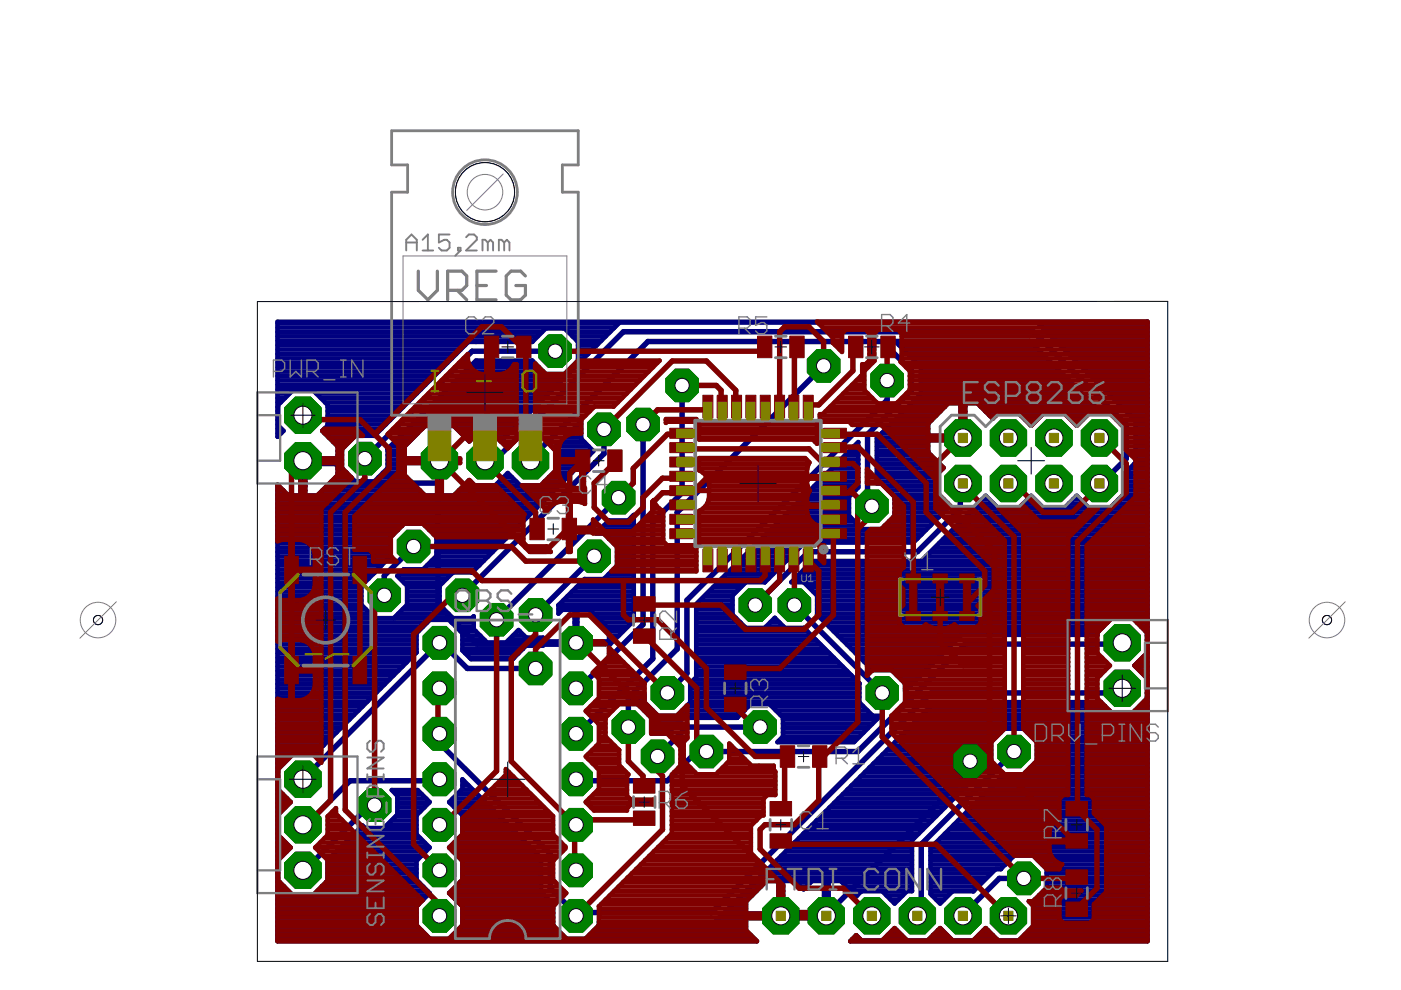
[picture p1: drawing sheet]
<svg xmlns="http://www.w3.org/2000/svg" width="297mm" height="210mm" viewBox="0 0 297 210" stroke-linecap="round" stroke-linejoin="round" font-family="sans-serif">
<g fill="none" stroke="#000080" stroke-width="1.2">
<path d="M117.7 74.5h-17.6l-22.8 22.7M174.6 77.6l-31 31v29l-10.4 10.4v6.2M64.2 97.7l.7 .6h6.2l4.2 4.1h17.6M93.2 97.7l-.3 .6v30l8.2 8.3h20.7l.3-.3M102.8 97.7l.4-.5h2.1l26.9-26.9h86.9l19.7 19.7v7.2l-5.2 5.2-.5 .1M112.5 97.7v-.5l24.9-24.8h49.6l6.3 6.2v4.2l-9.4 9.3v14.3l.9 .9M128.1 91v5.2l-30.1 30M136.3 90v42.4l-13.4 13.5h-.8M144.6 81.7v22.8l-6.2 6.2v29l-15.5 15.5-.8 .4M188.1 80.7v4.1l-42.5 42.5v15.5l-4.1 4.1M87.7 115.9l-6.2 6.2v4.1M126 117.9l-12.4 12.5"/>
<path d="M131.1 105.5l-25.8 25.9M204.2 102.5l-.6 .9v4.5l-9.1 9.1h-23.1l-11.3 11.3M168.4 128.3l18.6 18.6M237.9 136.3l-.1 .3h-33.2l-22.7 22.7h-34.2l-6.2 6.2h-18.6l-.8-.3M113.6 141.7h-14.5l-5.2-5.1-.7-.3-29 28.9M161.2 154.2h-15.6l-6.2 6.2M215 159.3l-19.7 19.7v14.5l-.8 .7M237.9 145.9l-.1 1h-40.4l-46.6 46.6h-27.9l-.8 .7-.3-.7-5.1-5.2v-7.2l-22.8-22.8v-2.1l-.7-.6M79.4 170.7h-1l-13.5 13.5-.7 .3M93.2 165.2l-.3 .3h-18.7l-9.3 9.4h-.7M205.7 161.4v2.1l-30 30-.5 .7M217.1 186.2h-5.2l-7.3 7.3-.4 .7"/>
</g>
<g fill="none" stroke="#000080" stroke-width=".97">
<path d="M58.8 79.7h33.3M58.8 78.8h34.2M58.8 77.9h35.1M58.8 76.9h36.1M58.8 76h37M58.8 75.1h37.9M58.8 74.1h38.9M58.8 73.2h39.8M58.8 72.2h54.3M58.8 71.3h55.2M58.8 70.4h56.1M58.8 69.4h71.5"/>
<path d="M58.8 68.5h72.4M97.7 79.7h22.3M98.6 78.8h16.5M99.5 77.9h14.7M100.5 76.9h12.8M120.2 78.8h.7M120.5 70.4h8.8M121.2 77.9h.7M121.4 71.3h7M122.1 76.9h.7M122.3 72.2h5.2M122.6 76h1.2"/>
<path d="M122.6 75.1h2.1M122.6 74.1h3M122.6 73.2h4M190.6 73.2h28.6M191.5 74.1h28.6M192.5 75.1h28.5M193.4 76h28.6M194.4 76.9h28.5M195.2 79.7h30.5M195.2 78.8h29.6M195.2 77.9h28.7M220.1 68.5h23.2"/>
<path d="M221 69.4h22.3M221.1 69.5l-1.2-1.1h-88.5l-25.2 25.2-1.2-1.2h-4.4l-1.1 1.2-3.3-3.3h-2.5v6.9h-7.9v-2.6M221.1 69.5l18.5 18.5M221.1 69.5h.1M222 70.4h21.3M222.9 71.3h20.4M223.8 72.2h19.5M224.8 73.2h18.5M225.7 74.1h17.6M226.6 75.1h16.7M227.6 76h15.7M228.5 76.9h14.8"/>
<path d="M229.4 77.9h13.9M230.4 78.8h12.9M231.3 79.7h12M58.8 91.8h.8M58.8 90.9h.9M58.8 90h.2M58.8 89h.2M58.8 88.1h.2M58.8 87.2h.2M58.8 86.3h.2M58.8 85.3h.7M58.8 84.4h1.7"/>
<path d="M58.8 83.4h2.6M58.8 82.5h30.5M58.8 81.6h31.4M58.8 80.6h32.3M63.7 99.3h1M63.7 98.4h1M64.7 97.5h7.8M67.1 83.4h21.2M68 84.4h19.4M68.8 90.9h12.1M68.8 91.8h11.1M68.9 85.3h17.6"/>
<path d="M69.5 90h12.3M69.5 89h13.2M69.5 88.1h14.2M69.5 87.2h15.1M69.5 86.3h16M69.7 92.8h5.3M70.7 93.7h3.3M71.6 94.6v2.6h-6.9v7.9h2.6l4.3-4.3v-2.6h-7.9v6.9h-2.5l-2.4-2.3v96.8h101.7l-2.3-2.3v-2.6h6.9v-7.9h-2.6l-4.3 4.3v2.6h17.5v-6.9h2.6l3.2 3.3 1.2-1.2M71.6 94.6l-3.3-3.2 1.2-1.2v-4.3l-3.1-3.1h-4.4l-3 3.1v4.3l1.1 1.2-1.3 1.2v-24.4h184.5v131.4h-63l1.2-1.3 1.2 1.1h4.3l2.7-2.6 2.6 2.6h4.4l2.6-2.6 2.7 2.6h4.3l2.7-2.6 2.6 2.6h4.4l3.1-3M71.6 99.3h1M71.6 98.4h.9M71.6 96.5h.9"/>
<path d="M71.6 95.6h.9M71.6 94.6h1.5M82.1 99.3h3.7M82.2 98.4h3.6M82.2 97.5h10.5M82.2 96.5h3.6M82.2 95.6h3.6M82.7 94.6h3.1M83.7 93.7h3M84.6 92.8h3M85.5 91.8h3.1M85.8 94.6l4.3-4.3h2.6v14.8h-2.6l-4.3-4.3v-2.6h7.9v6.9h2.5l3.3-3.3 1.1 1.1h4.4l2.7-2.6 2.6 2.6h4.3l3.1-3v-4.4l-.3-.3 5.8-5.9v3.7l2.6 2.7-25.7 25.7h-4.1l-2.8 2.8v4l2.8 2.9h4l.4-.4v2.7l2.9 2.8h4l2.6-2.6 1.6 1.6h3.6v.8h14v-2.6l-4.1-4.1h-2.6v7.3h6.7v.2l5.3-5.2v-22.4l-1.2 1.2-4.1-.1-2.7 2.8h1.6l2.8 2.8v4.1l-2.8 2.8h-4l-5.6 5.5v1.8l.8-.8h2.6v7.3h-6.7v.3h-3.6l-2.8 2.9h-8.8l-1.9-1.9v-3.6l-2.8-2.9h-4.1l-2.8 2.9v4l-21.8 21.8-.1-.1"/>
<path d="M86.5 90.9h3M87.4 90h22.3M88.3 89h22.4M89.3 88.1h22.3M90.2 87.2h22.3M91.1 86.3h22.4M92.1 85.3h22.3M92.7 99.3h1M92.7 98.4h1M92.7 96.5h1M92.7 95.6h1M92.7 94.6h1"/>
<path d="M92.7 93.7h1M92.7 92.8h1M92.7 91.8h1M92.7 90.9h1M93 84.4h22.4M93.9 83.4h22.4M94.8 82.5h22.4M95.8 81.6h22.4M96.7 80.6h22.4M96.8 90.9h12M97.8 91.8h10.1M98.7 92.8h1.6"/>
<path d="M105.3 92.8h1.7M117.7 99.3h4.5M117.7 98.4h5.4M117.7 97.5h6.3M117.7 96.5h7.2M117.7 95.6h8.1M117.9 94.6h6.9M118.9 93.7h5M119.8 92.8h3.4M120.7 91.8h2.5M121.6 90.9h1.6M122.6 90h.6"/>
<path d="M176.4 99.3h5.6M177.3 98.4h4.7M178.2 97.5h3.8M179.2 96.5h2.8M180.1 95.6h1.9M181 94.6h1M185.9 99.3h14M185.9 98.4h13.3M185.9 97.5h12.4M185.9 96.5h11.5M185.9 95.6h10.9M185.9 94.6h10.9"/>
<path d="M185.9 93.7h10.9M186 92.8h17.7M186.9 91.8h9.9M187.9 90.9h8.9M188.8 90h8M189.8 89h7.7M190.7 88.1h7.8M191.6 87.2h7.8M192.6 86.3h7.7M193.5 85.3h37.8M194.4 84.4h36M195.2 83.4h34.2"/>
<path d="M195.2 82.5h33.3M195.2 81.6h32.4M195.2 80.6h31.5M203.7 91.8h.9M203.7 90.9h.9M203.7 90h.9M203.7 89h.9M203.7 88.1h.9M203.7 87.2h.9M203.7 86.3h.9M208 86.3h24.2M208.9 87.2h24.3"/>
<path d="M209.8 88.1h1.3M216.5 88.1h4.3M217.4 89h2.4M218.4 90h.5M226.1 88.1h4.3M227.1 89h2.4M228 90h.6M232.2 80.6h11.1M233.2 81.6h10.1M234.1 82.5h9.2M235 83.4h8.3M236 84.4h7.3"/>
<path d="M236.9 85.3h6.4M237.8 86.3h5.5M238.8 87.2h4.5M239.5 99.3h3.8M239.6 88l1.2 1.2v8.9l-2.4 2.4v4.2l-3.1 3.1h-4.4l-2.6-2.7-2.7 2.7h-4.3l-2.7-2.7-2.6 2.7h-4.4l-2.6-2.7-2.7 2.7h-.7v.9l-10.3 10.3h-23l-4.5 4.4h2.6l2.8 2.9v4l11.8 11.8h4l2.9 2.8v1.6l11.9-11.9h28.9v-.5l3.1-3.1M239.6 88h.1M239.7 88.1h3.6M240.5 98.4h2.8M240.6 89h2.7M240.8 97.5h2.5M240.8 96.5h2.5M240.8 95.6h2.5"/>
<path d="M240.8 94.6h2.5M240.8 93.7h2.5M240.8 92.8h2.5M240.8 91.8h2.5M240.8 90.9h2.5M240.8 90h2.5M58.8 119.8h22.1M58.8 118.9h23.1M58.8 118h24M58.8 117.1h24M58.8 116.1h24M58.8 115.2h24"/>
<path d="M58.8 114.2h24M58.8 113.3h24.6M58.8 112.4h25.5M58.8 111.4h26.5M58.8 110.5h52.2M58.8 109.6h53.1M58.8 108.6h54M58.8 107.7h54.9M58.8 106.8h55.9M58.8 105.9h56.8M58.8 104.9h2.2M58.8 104h1.3"/>
<path d="M58.8 103h.3M63.7 102.1h1M63.7 104.9h1M63.7 104h1M63.7 103h1M63.7 101.2h1M63.7 100.2h1M67.4 104.9h22.6M68.4 104h20.6M69.3 103h18.8M70.2 102.1h17M71.2 101.2h3.2"/>
<path d="M71.6 100.2h1.9M75.3 102.1l-2.8-2.8v-4.1l2.8-2.8h4.1l19.9-19.9h13.6l2.8-2.9h4l2.9 2.9v4l-2.9 2.8h-4l-2.8-2.8h-12l-18.8 18.7 .1 4.1-2.8 2.8M80.2 101.2h6M81.2 100.2h4.6M82.8 113.9l2.9-2.9h4l2.8 2.9v4l-2.8 2.8h-4l-1.5 1.4 2.1 2.1v4l-2.8 2.9h-4l-2.9-2.9v-4l6.2-6.3zM82.8 117.9h.1M90.1 111.4h19.9M90.6 119.8h11M91 112.4h18.1M91.5 118.9h11.1M92 113.3h16.2M92.4 118h11.1"/>
<path d="M92.5 117.1h11.9M92.5 116.1h12.8M92.5 115.2h13.8M92.5 114.2h14.7M92.7 102.1h1M92.7 104.9h1M92.7 104h1M92.7 103h1M92.7 101.2h1M92.7 100.2h1M96.4 104.9h20.1M97.3 104h20.2"/>
<path d="M98.3 103h20.1M99.2 102.1h.6M105.8 102.1h3.7M106.8 101.2h1.7M115.5 102.1h3.9M116.4 101.2h3.9M117.3 100.2h3.9M127.1 112.4h7.3M128 111.4h6.4M128.2 113.3h6.2M128.9 110.5h5.5M129.1 114.2h5.3"/>
<path d="M130.1 115.2h4.3M130.8 119.8h3.6M130.8 118.9h3.6M130.8 118h3.6M130.8 117.1h3.6M130.8 116.1h3.6M133.9 109.6h.5M155.9 119.8h9.9M156.8 118.9h9.9M157.7 118h10M158.6 117.1h10M159.6 116.1h9.9"/>
<path d="M160.5 115.2h10M161.4 114.2h33.1M162.4 113.3h33M163.3 112.4h33M164.3 111.4h17.8M165.2 110.5h16M166.1 109.6h14.1M167 108.6h13M168 107.7h12M168.9 106.8h11.1M169.8 105.9h10.2M170.8 104.9h9.6"/>
<path d="M171.4 119.8h71.9M171.7 104h9.7M172.6 103h9.4M173.6 102.1h8.4M174.5 101.2h7.5M175.5 100.2h6.5M185.9 102.1h13M185.9 101.2h13M185.9 100.2h13.1M187.4 103h11.5M187.6 111.4h9.7M188.3 104h10.6"/>
<path d="M188.5 110.5h9.7M189.3 104.9h9.8M189.5 109.6h9.6M189.7 108.6h10.3M189.7 107.7h11.3M189.7 106.8h11.3M189.7 105.9h10.3M195.4 118.9h47.9M196.3 118h47M197.2 117.1h46.1M198.2 116.1h45.1M199.1 115.2h44.2"/>
<path d="M200 114.2h43.3M201 113.3h42.3M201.9 112.4h41.4M202.8 111.4h40.5M203.8 110.5h39.5M204.7 109.6h38.6M205.6 108.6h37.7M206.4 107.7h5.2M207.3 106.8h3.3M208.3 105.9h1.4M216 107.7h5.2M217 106.8h3.3"/>
<path d="M217.9 105.9h1.5M225.7 107.7h5.2M226.6 106.8h3.3M227.5 105.9h1.5M235.3 107.7h8M236.3 106.8h7M237.2 105.9h6.1M238.1 104.9h5.2M238.4 102.1h4.9M238.4 104h4.9M238.4 103h4.9M238.4 101.2h4.9"/>
<path d="M238.6 100.2h4.7M58.8 131h20.7M58.8 139.4h28.4M58.8 138.5h29.3M58.8 137.6h29.5M58.8 136.6h29.5M58.8 135.7h29.5M58.8 134.8h29.5M58.8 133.8h29.9M58.8 132.9h30.9M58.8 132h31.8M58.8 130.1h19.7"/>
<path d="M58.8 129.2h18.8M58.8 128.2h17.8M58.8 127.3h17.8M58.8 126.4h17.8M58.8 125.4h17.8M58.8 124.5h17.8M58.8 123.6h18.5M58.8 122.6h19.4M58.8 121.7h20.3M58.8 120.8h21.2M83.5 131h12.5M84.4 130.1h10.7"/>
<path d="M84.6 121.7h11.1M84.8 122.6h10M85.4 129.2h8.7M85.6 120.8h15.1M85.7 123.6h8.1M86.3 128.2h6.9M86.3 127.3h6.9M86.3 126.4h6.9M86.3 125.4h6.9M86.3 124.5h6.9M95.7 132h4.7M96.7 132.9h3.7"/>
<path d="M97.6 133.8h3.3M98 137.6h12.9M98 136.6h17.1M98 135.7h4.7M98 134.8h3.8M98.6 138.5h11.3M99.6 139.4h9.4M100.1 131h.3M107.8 135.7h7.3M108.8 134.8h2.3M109.7 133.8h.5M118.4 129.2h16"/>
<path d="M118.5 128.2h15.9M119.4 127.3h15M120.3 126.4h14.1M121.3 125.4h13.1M121.8 131h.6M121.8 135.7h.6M121.8 134.8h.6M121.8 133.8h.6M121.8 132.9h.6M121.8 132h.6M121.8 130.1h.6M122.2 124.5h12.2"/>
<path d="M123.1 123.6h11.3M125.8 130.1h8.6M126.8 131h7.6M127.7 132h6.3M128.1 122.6h6.3M128.6 132.9h4.5M129.1 121.7h5.3M129.1 136.6h.2M129.1 135.7h1.2M129.1 134.8h2.1M129.1 133.8h3M130 120.8h4.4"/>
<path d="M147.6 131h8.4M147.6 139.4h29.2M147.6 138.5h28.3M147.6 137.6h27.3M147.6 136.6h26.4M147.6 135.7h25.4M147.6 134.8h24.5M147.6 133.8h23.6M147.6 132.9h10.3M147.6 132h9.4M147.6 130.1h7.7M147.6 129.2h7.7"/>
<path d="M147.6 128.2h7.7M148.4 127.3h6.9M149.3 126.4h6M150.2 125.4h5.9M151.2 124.5h5.9M152.1 123.6h5.9M153 122.6h10M154 121.7h9.9M154.9 120.8h9.9M162.1 123.4h-4l-2.8 2.9v4l2.8 2.8h4l2.2-2.1 2.1 2.1h4l11.8 11.8v4l2.8 2.9h1.6l-5.5 5.6h-16.3l1.2-1.2v-4.1l-2.8-2.8h-4l-2.9 2.9h-11.5l-3.3 3.4-3.4-.1v-3.4l-2.9-2.8M162.1 123.4l.1 .1M162.2 123.5l8.4-8.5h23.1l7.7-7.7-2.5-2.6v-4.4l1.1-1.1-3.2-3.3v-2.6h6.9v-7.8h-2.6l-4.3 4.3v2.6h7.8v-6.9h2.6l3.3 3.3 1.1-1.2h4.4l2.6 2.7 2.7-2.7h4.3l2.7 2.7 2.6-2.7h2.7l-15.3-15.3h-28.6l5.5 5.5v5.8l-9.3 9.3v9.6h1l2.8 2.8v4l-2.8 2.9h-4.1l-2.8-2.9v-4l2-1.9v-9.7l-34.4 34.4v15.5l-1.3 1.3v4l-2.8 2.9h-4l-2.8-2.9v-1.6l-1.5 1.5"/>
<path d="M162.4 132.9h3.8M163.3 132h1.9M164.2 131h.1M168.6 122.6h74.7M169.5 121.7h73.8M170.4 120.8h72.9M170.6 123.6h72.7M171.5 124.5h71.8M172.4 125.4h70.9M173.2 130.1h70.1M173.2 129.2h70.1M173.2 128.2h70.1"/>
<path d="M173.2 127.3h70.1M173.2 126.4h70.1M174 131h69.3M174.9 132h59.9M175.8 132.9h58.1M176.8 133.8h56.1M177.7 134.8h25.9M178.6 135.7h24.1M179.6 136.6h22.2M180.5 137.6h20.3M181.4 138.5h18.5M182.4 139.4h16.6"/>
<path d="M240.1 131l3.1 3.1v4.4l-2.7 2.6 2.7 2.7v4.3l-3.1 3.1h-4.3l-2.4-2.3h-35.2l-46.6 46.6M241 132h2.3M242 132.9h1.3M242.2 139.4h1.1M242.9 133.8h.4M243.1 138.5h.2M243.2 137.6h.1M243.2 136.6h.1M243.2 135.7h.1M243.2 134.8h.1M58.8 160h7.9M58.8 159h8.8"/>
<path d="M58.8 158.1h9.7M58.8 157.2h10.7M58.8 156.2h11.6M58.8 155.3h12.5M58.8 154.4h13.5M58.8 153.4h14.4M58.8 152.5h15.3M58.8 151.6h16.3M58.8 150.6h17.2M58.8 149.7h18.1M58.8 148.8h19.1M58.8 147.8h20"/>
<path d="M58.8 146.9h20.9M58.8 146h21.9M58.8 145h22.8M58.8 144.1h23.7M58.8 143.2h24.7M58.8 142.2h25.6M58.8 141.3h26.5M58.8 140.4h27.5M62 160l-3 3.1v4.3l2.6 2.7-2.6 2.6v4.4l2.6 2.6-2.6 2.7v4.3l3 3.1h4.4l3.1-3.1v-4.3M135.2 149.3h.1M135.2 148.8v.5M135.2 148.8h1.5"/>
<path d="M135.6 149.7h1.8M136.1 147.8h.6M136.5 150.6h1.9M137.5 151.6h1.8M138.1 155.3h3.6M138.1 154.4h4.5M138.1 153.4h5.5M138.1 152.5h6.4M143.7 151.6h13.2M144.6 150.6h13.2M145.6 149.7h13.2M146.3 148.8h35.9"/>
<path d="M146.3 147.8h35.9M146.3 146.9h35.9M146.3 146h35.9M146.3 145h35.9M147.1 144.1h34.3M147.6 143.2h32.9M147.6 142.2h32M147.6 141.3h31M147.6 140.4h30.1M163.6 149.7h19.4M164.5 150.6h19.4M165 157.2h16.2"/>
<path d="M165.4 151.6h19.4M165.9 156.2h16.3M166 155.3h17.1M166 154.4h18M166 153.4h19M166 152.5h19.9M183.3 140.4h14.7M184.2 141.3h12.9M187.1 160h23M188.1 159h22M189 158.1h21.1M189.2 142.2h7"/>
<path d="M189.9 157.2h20.4M190.2 143.2h5M190.9 156.2h20.3M191.1 144.1h3.2M191.8 155.3h20.4M191.9 146h.5M191.9 145h1.5M192.7 154.4h50.6M193.7 153.4h49.6M194.6 152.5h48.7M195.5 151.6h47.8M196.5 150.6h38.7"/>
<path d="M197.4 149.7h36.9M217.8 155.3h25.5M218.7 156.2h24.6M219.7 157.2h23.6M219.8 160h23.5M219.8 159h23.5M219.8 158.1h23.5M240.6 150.6h2.7M240.7 141.3h2.6M241.3 140.4h2M241.6 149.7h1.7M241.7 142.2h1.6"/>
<path d="M242.5 148.8h.8M242.6 143.2h.7M243.2 147.8h.1M243.2 146.9h.1M243.2 146h.1M243.2 145h.1M243.2 144.1h.1M58.8 179.6h2.7M58.8 178.6h1.7M58.8 177.7h.8M58.8 176.8h.2M58.8 175.8h.2"/>
<path d="M58.8 174.9h.2M58.8 174h.2M58.8 173h.2M58.8 172.1h.8M58.8 171.2h1.7M58.8 170.2h2.6M58.8 169.3h2.1M58.8 168.4h1.1M58.8 167.4h.2M58.8 166.5h.2M58.8 165.6h.2M58.8 164.6h.2"/>
<path d="M58.8 163.7h.2M58.8 162.8h.4M58.8 161.8h1.4M58.8 160.9h2.3M72.3 179.6h18.7M73.2 178.6h16.8M74.2 177.7h14.9M75.1 176.8h13.2M76.1 175.8h12.2M82.1 174.9h6.2M83 174h5.3M83.9 168.4h5.5"/>
<path d="M83.9 173h4.4M84.2 172.1h4.9M84.2 171.2h5.8M84.2 170.2h6.7M84.2 169.3h6.2M95.4 179.6h17M95.4 170.2h7.6M96 169.3h6.1M96.3 178.6h15.1M96.4 171.2h7.6M96.9 168.4h4.3M97.2 177.7h13.3"/>
<path d="M97.3 172.1h7.6M97.9 167.4h2.3M98 176.8h11.6M98 175.8h10.6M98 174.9h9.7M98 174h8.8M98 173h7.9M98 166.5h1.3M98 165.6h.4M167.5 179.6h25.9M168.5 178.6h24.9M169.4 177.7h24.4"/>
<path d="M170.3 176.8h24.5M171.3 175.8h24.4M172.2 174.9h24.4M173.1 174h24.4M174.1 173h24.4M175 172.1h24.4M175.9 171.2h24.5M176.9 170.2h24.4M177.8 169.3h24.4M178.7 168.4h24.5M179.7 167.4h24.4M180.6 166.5h24.4"/>
<path d="M181.5 165.6h24.5M182.5 164.6h24.4M183.4 163.7h24.4M184.3 162.8h24.5M185.3 161.8h24.4M186.2 160.9h23.9M197.5 179.6h45.8M198.5 178.6h44.8M199.4 177.7h43.9M200.3 176.8h43M201.3 175.8h42M202.2 174.9h41.1"/>
<path d="M203.1 174h40.2M204.1 173h39.2M205 172.1h38.3M205.9 171.2h37.4M206.9 170.2h36.4M207.8 169.3h35.5M208.7 168.4h34.6M209.7 167.4h33.6M210.6 166.5h32.7M211.5 165.6h31.8M212.5 164.6h30.8M213 164.1l-15.7 15.7v9.7l2 2.1 2.7-2.7"/>
<path d="M213 164.1v.1M213 164.2h4l2.8-2.9v-4l-2.8-2.8h-4l-2.9 2.8 .1 4.1-16.8 16.8v10.7h-13M217.5 163.7h25.8M218.4 162.8h24.9M219.3 161.8h24M219.8 160.9h23.5M58.8 188.9h2.4M58.8 195.4h29.5M58.8 199.2h101.3M58.8 198.2h31.5M58.8 197.3h30.6M58.8 196.4h29.7"/>
<path d="M58.8 194.5h29.5M58.8 193.6h29.5M58.8 192.6h29.5M58.8 191.7h30M58.8 190.8h30.9M58.8 189.8h31.8M58.8 188h1.4M58.8 187h.5M58.8 186.1h.2M58.8 185.2h.2M58.8 184.2h.2M58.8 183.3h.2"/>
<path d="M58.8 182.4h.2M58.8 181.4h1.1M58.8 180.5h2M67.3 188.9h23.4M68.2 188h21.5M69.2 187h19.6M69.5 182.4l7.4-7.4 .5 .6h4l2.8-2.9v-4l-1.1-1.2h5.5l2.5 2.6-2.8 2.8v4l2.8 2.8-2.8 2.8v4l2.8 2.9-2.8 2.8v4l2.8 2.9h4.1l2.8-2.9v-4l-2.8-2.8 2.8-2.9v-4l-2.8-2.8 2.8-2.8v-4l-2.8-2.8 2.8-2.8v-2.1l16.7 16.7v7.2l2.8 2.8-.2 .3v4l2.8 2.9h4l2.9-2.9v-.7l31.2-.1M69.5 186.1h18.8M69.5 185.2h18.8M69.5 184.2h18.8M69.5 183.3h18.8M69.5 182.4h19"/>
<path d="M70.4 181.4h19M71.4 180.5h18.9M95.7 188.9h19M95.7 189.8h19.7M96 198.2h23.3M96 180.5h17.3M96.6 188h18.1M96.6 190.8h19.7M96.9 197.3h21.5M97 181.4h17.2M97.6 187h17.1M97.6 191.7h19.7"/>
<path d="M97.9 196.4h19.5M97.9 182.4h16.8M98 195.4h19.3M98 194.5h19.3M98 193.6h19.3M98 192.6h19.3M98 186.1h16.7M98 185.2h16.7M98 184.2h16.7M98 183.3h16.7M124.9 198.2h34.3M125.9 197.3h32.3"/>
<path d="M126.8 196.4h31.4M152.6 194.5h12.5M153.5 193.6h4.7M154.5 192.6h3.7M155.4 191.7h2.8M156.3 190.8h2.2M157.3 189.8h2.1M158.2 188.9h2.2M159.1 188h2.2M160.1 187h2.2M161 186.1h32.4M161.9 185.2h31.5"/>
<path d="M162.9 184.2h30.5M163.8 183.3h29.6M164.7 182.4h28.7M165.1 188.9h.9M165.1 193.6h.9M165.1 192.6h.9M165.1 191.7h.9M165.1 190.8h.9M165.1 189.8h.9M165.1 188h.9M165.1 187h.9M165.7 181.4h27.7"/>
<path d="M166 186.8h2.6l1.8 1.8 1.7-1.8h2.6v7.9h-8.7zM166 194.5h8.7M166.6 180.5h26.8M168.8 187h3.1M169.8 188h1.2M174.7 188.9h1M174.7 193.6h1M174.7 192.6h1M174.7 191.7h1M174.7 190.8h1M174.7 189.8h1M174.7 188h1"/>
<path d="M174.7 187h1M178.5 187h14.9M179.4 188h14M180.7 199.2h1.7M181.3 189.8h.5M187 188.9l2.7 2.7 2.6-2.7M187.3 199.2h4.7M187.9 189.8h3.5M188.2 198.2h2.9M188.9 190.8h1.6M189.2 197.3h1M197 199.2h4.7"/>
<path d="M197.3 188.9h9.1M197.3 188h10.1M197.3 187h11M197.3 186.1h11.9M197.3 185.2h12.9M197.3 184.2h14.9M197.3 183.3h15.8M197.3 182.4h16.8M197.3 181.4h17.7M197.3 180.5h46M197.6 189.8h3.5M197.9 198.2h2.9"/>
<path d="M198.5 190.8h1.6M198.8 197.3h1M206.6 199.2h4.7M207.5 198.2h2.9M208.5 197.3h1M212.2 184.2l-1.1 .1-4.8 4.6M212.2 184.2l2.9-2.8h4l2.8 2.8M216.2 199.2h27.1M217.2 198.2h26.1M218.1 197.3h25.2M218.8 191.7h24.5M219.1 195.4h24.2"/>
<path d="M219.1 196.4h24.2M219.1 194.5h24.2M219.1 193.6h24.2M219.1 192.6h24.2M219.1 181.4h24.2M219.4 190.8h23.9M220 182.4h23.3M220.3 189.8h23M221 183.3h22.3M221.3 188.9h22M221.9 184.2v4.1l-2.8 2.8h-1l1 .9v4.4M221.9 188h21.4"/>
<path d="M221.9 187h21.4M221.9 186.1h21.4M221.9 185.2h21.4M221.9 184.2h21.4"/>
</g>
<circle cx="237.9" cy="145.9" r="4.2" fill="#008000" stroke="#008000" stroke-width=".21"/>
<circle cx="237.9" cy="145.9" r="1.93" fill="#fff" stroke="#000" stroke-width=".21"/>
<circle cx="237.9" cy="136.3" r="4.2" fill="#008000" stroke="#008000" stroke-width=".21"/>
<circle cx="237.9" cy="136.3" r="1.93" fill="#fff" stroke="#000" stroke-width=".21"/>
<circle cx="64.2" cy="88" r="4.2" fill="#008000" stroke="#008000" stroke-width=".21"/>
<circle cx="64.2" cy="88" r="1.93" fill="#fff" stroke="#000" stroke-width=".21"/>
<circle cx="64.2" cy="97.7" r="4.2" fill="#008000" stroke="#008000" stroke-width=".21"/>
<circle cx="64.2" cy="97.7" r="1.93" fill="#fff" stroke="#000" stroke-width=".21"/>
<circle cx="122.1" cy="194.2" r="3.8" fill="#008000" stroke="#008000" stroke-width=".21"/>
<circle cx="122.1" cy="194.2" r="1.55" fill="#fff" stroke="#000" stroke-width=".21"/>
<circle cx="122.1" cy="184.5" r="3.8" fill="#008000" stroke="#008000" stroke-width=".21"/>
<circle cx="122.1" cy="184.5" r="1.55" fill="#fff" stroke="#000" stroke-width=".21"/>
<circle cx="122.1" cy="136.3" r="3.8" fill="#008000" stroke="#008000" stroke-width=".21"/>
<circle cx="122.1" cy="136.3" r="1.55" fill="#fff" stroke="#000" stroke-width=".21"/>
<circle cx="93.2" cy="136.3" r="3.8" fill="#008000" stroke="#008000" stroke-width=".21"/>
<circle cx="93.2" cy="136.3" r="1.55" fill="#fff" stroke="#000" stroke-width=".21"/>
<circle cx="122.1" cy="174.9" r="3.8" fill="#008000" stroke="#008000" stroke-width=".21"/>
<circle cx="122.1" cy="174.9" r="1.55" fill="#fff" stroke="#000" stroke-width=".21"/>
<circle cx="122.1" cy="165.2" r="3.8" fill="#008000" stroke="#008000" stroke-width=".21"/>
<circle cx="122.1" cy="165.2" r="1.55" fill="#fff" stroke="#000" stroke-width=".21"/>
<circle cx="122.1" cy="145.9" r="3.8" fill="#008000" stroke="#008000" stroke-width=".21"/>
<circle cx="122.1" cy="145.9" r="1.55" fill="#fff" stroke="#000" stroke-width=".21"/>
<circle cx="122.1" cy="155.6" r="3.8" fill="#008000" stroke="#008000" stroke-width=".21"/>
<circle cx="122.1" cy="155.6" r="1.55" fill="#fff" stroke="#000" stroke-width=".21"/>
<circle cx="93.2" cy="145.9" r="3.8" fill="#008000" stroke="#008000" stroke-width=".21"/>
<circle cx="93.2" cy="145.9" r="1.55" fill="#fff" stroke="#000" stroke-width=".21"/>
<circle cx="93.2" cy="155.6" r="3.8" fill="#008000" stroke="#008000" stroke-width=".21"/>
<circle cx="93.2" cy="155.6" r="1.55" fill="#fff" stroke="#000" stroke-width=".21"/>
<circle cx="93.2" cy="165.2" r="3.8" fill="#008000" stroke="#008000" stroke-width=".21"/>
<circle cx="93.2" cy="165.2" r="1.55" fill="#fff" stroke="#000" stroke-width=".21"/>
<circle cx="93.2" cy="174.9" r="3.8" fill="#008000" stroke="#008000" stroke-width=".21"/>
<circle cx="93.2" cy="174.9" r="1.55" fill="#fff" stroke="#000" stroke-width=".21"/>
<circle cx="93.2" cy="184.5" r="3.8" fill="#008000" stroke="#008000" stroke-width=".21"/>
<circle cx="93.2" cy="184.5" r="1.55" fill="#fff" stroke="#000" stroke-width=".21"/>
<circle cx="93.2" cy="194.2" r="3.8" fill="#008000" stroke="#008000" stroke-width=".21"/>
<circle cx="93.2" cy="194.2" r="1.55" fill="#fff" stroke="#000" stroke-width=".21"/>
<circle cx="64.2" cy="165.2" r="4.2" fill="#008000" stroke="#008000" stroke-width=".21"/>
<circle cx="64.2" cy="165.2" r="1.93" fill="#fff" stroke="#000" stroke-width=".21"/>
<circle cx="64.2" cy="174.9" r="4.2" fill="#008000" stroke="#008000" stroke-width=".21"/>
<circle cx="64.2" cy="174.9" r="1.93" fill="#fff" stroke="#000" stroke-width=".21"/>
<circle cx="64.2" cy="184.5" r="4.2" fill="#008000" stroke="#008000" stroke-width=".21"/>
<circle cx="64.2" cy="184.5" r="1.93" fill="#fff" stroke="#000" stroke-width=".21"/>
<circle cx="93.2" cy="97.7" r="4.2" fill="#008000" stroke="#008000" stroke-width=".21"/>
<circle cx="93.2" cy="97.7" r="1.93" fill="#fff" stroke="#000" stroke-width=".21"/>
<circle cx="102.8" cy="97.7" r="4.2" fill="#008000" stroke="#008000" stroke-width=".21"/>
<circle cx="102.8" cy="97.7" r="1.93" fill="#fff" stroke="#000" stroke-width=".21"/>
<circle cx="112.5" cy="97.7" r="4.2" fill="#008000" stroke="#008000" stroke-width=".21"/>
<circle cx="112.5" cy="97.7" r="1.93" fill="#fff" stroke="#000" stroke-width=".21"/>
<circle cx="213.8" cy="194.2" r="4.2" fill="#008000" stroke="#008000" stroke-width=".21"/>
<circle cx="213.8" cy="194.2" r="1.93" fill="#fff" stroke="#000" stroke-width=".21"/>
<circle cx="204.2" cy="194.2" r="4.2" fill="#008000" stroke="#008000" stroke-width=".21"/>
<circle cx="204.2" cy="194.2" r="1.93" fill="#fff" stroke="#000" stroke-width=".21"/>
<circle cx="194.5" cy="194.2" r="4.2" fill="#008000" stroke="#008000" stroke-width=".21"/>
<circle cx="194.5" cy="194.2" r="1.93" fill="#fff" stroke="#000" stroke-width=".21"/>
<circle cx="184.8" cy="194.2" r="4.2" fill="#008000" stroke="#008000" stroke-width=".21"/>
<circle cx="184.8" cy="194.2" r="1.93" fill="#fff" stroke="#000" stroke-width=".21"/>
<circle cx="175.2" cy="194.2" r="4.2" fill="#008000" stroke="#008000" stroke-width=".21"/>
<circle cx="175.2" cy="194.2" r="1.93" fill="#fff" stroke="#000" stroke-width=".21"/>
<circle cx="165.5" cy="194.2" r="4.2" fill="#008000" stroke="#008000" stroke-width=".21"/>
<circle cx="165.5" cy="194.2" r="1.93" fill="#fff" stroke="#000" stroke-width=".21"/>
<circle cx="204.2" cy="102.5" r="4.2" fill="#008000" stroke="#008000" stroke-width=".21"/>
<circle cx="204.2" cy="102.5" r="1.93" fill="#fff" stroke="#000" stroke-width=".21"/>
<circle cx="204.2" cy="92.9" r="4.2" fill="#008000" stroke="#008000" stroke-width=".21"/>
<circle cx="204.2" cy="92.9" r="1.93" fill="#fff" stroke="#000" stroke-width=".21"/>
<circle cx="213.8" cy="102.5" r="4.2" fill="#008000" stroke="#008000" stroke-width=".21"/>
<circle cx="213.8" cy="102.5" r="1.93" fill="#fff" stroke="#000" stroke-width=".21"/>
<circle cx="213.8" cy="92.9" r="4.2" fill="#008000" stroke="#008000" stroke-width=".21"/>
<circle cx="213.8" cy="92.9" r="1.93" fill="#fff" stroke="#000" stroke-width=".21"/>
<circle cx="223.5" cy="102.5" r="4.2" fill="#008000" stroke="#008000" stroke-width=".21"/>
<circle cx="223.5" cy="102.5" r="1.93" fill="#fff" stroke="#000" stroke-width=".21"/>
<circle cx="223.5" cy="92.9" r="4.2" fill="#008000" stroke="#008000" stroke-width=".21"/>
<circle cx="223.5" cy="92.9" r="1.93" fill="#fff" stroke="#000" stroke-width=".21"/>
<circle cx="233.1" cy="102.5" r="4.2" fill="#008000" stroke="#008000" stroke-width=".21"/>
<circle cx="233.1" cy="102.5" r="1.93" fill="#fff" stroke="#000" stroke-width=".21"/>
<circle cx="233.1" cy="92.9" r="4.2" fill="#008000" stroke="#008000" stroke-width=".21"/>
<circle cx="233.1" cy="92.9" r="1.93" fill="#fff" stroke="#000" stroke-width=".21"/>
<circle cx="205.7" cy="161.4" r="3.7" fill="#008000" stroke="#008000" stroke-width=".21"/>
<circle cx="205.7" cy="161.4" r="1.52" fill="#fff" stroke="#000" stroke-width=".21"/>
<circle cx="149.8" cy="159.3" r="3.7" fill="#008000" stroke="#008000" stroke-width=".21"/>
<circle cx="149.8" cy="159.3" r="1.52" fill="#fff" stroke="#000" stroke-width=".21"/>
<circle cx="161.2" cy="154.2" r="3.7" fill="#008000" stroke="#008000" stroke-width=".21"/>
<circle cx="161.2" cy="154.2" r="1.52" fill="#fff" stroke="#000" stroke-width=".21"/>
<circle cx="139.4" cy="160.4" r="3.7" fill="#008000" stroke="#008000" stroke-width=".21"/>
<circle cx="139.4" cy="160.4" r="1.52" fill="#fff" stroke="#000" stroke-width=".21"/>
<circle cx="188.1" cy="80.7" r="3.7" fill="#008000" stroke="#008000" stroke-width=".21"/>
<circle cx="188.1" cy="80.7" r="1.52" fill="#fff" stroke="#000" stroke-width=".21"/>
<circle cx="141.5" cy="146.9" r="3.7" fill="#008000" stroke="#008000" stroke-width=".21"/>
<circle cx="141.5" cy="146.9" r="1.52" fill="#fff" stroke="#000" stroke-width=".21"/>
<circle cx="113.6" cy="141.7" r="3.7" fill="#008000" stroke="#008000" stroke-width=".21"/>
<circle cx="113.6" cy="141.7" r="1.52" fill="#fff" stroke="#000" stroke-width=".21"/>
<circle cx="117.7" cy="74.5" r="3.7" fill="#008000" stroke="#008000" stroke-width=".21"/>
<circle cx="117.7" cy="74.5" r="1.52" fill="#fff" stroke="#000" stroke-width=".21"/>
<circle cx="77.3" cy="97.2" r="3.7" fill="#008000" stroke="#008000" stroke-width=".21"/>
<circle cx="77.3" cy="97.2" r="1.52" fill="#fff" stroke="#000" stroke-width=".21"/>
<circle cx="79.4" cy="170.7" r="3.7" fill="#008000" stroke="#008000" stroke-width=".21"/>
<circle cx="79.4" cy="170.7" r="1.52" fill="#fff" stroke="#000" stroke-width=".21"/>
<circle cx="81.5" cy="126.2" r="3.7" fill="#008000" stroke="#008000" stroke-width=".21"/>
<circle cx="81.5" cy="126.2" r="1.52" fill="#fff" stroke="#000" stroke-width=".21"/>
<circle cx="87.7" cy="115.9" r="3.7" fill="#008000" stroke="#008000" stroke-width=".21"/>
<circle cx="87.7" cy="115.9" r="1.52" fill="#fff" stroke="#000" stroke-width=".21"/>
<circle cx="126" cy="117.9" r="3.7" fill="#008000" stroke="#008000" stroke-width=".21"/>
<circle cx="126" cy="117.9" r="1.52" fill="#fff" stroke="#000" stroke-width=".21"/>
<circle cx="113.6" cy="130.4" r="3.7" fill="#008000" stroke="#008000" stroke-width=".21"/>
<circle cx="113.6" cy="130.4" r="1.52" fill="#fff" stroke="#000" stroke-width=".21"/>
<circle cx="128.1" cy="91" r="3.7" fill="#008000" stroke="#008000" stroke-width=".21"/>
<circle cx="128.1" cy="91" r="1.52" fill="#fff" stroke="#000" stroke-width=".21"/>
<circle cx="98" cy="126.2" r="3.7" fill="#008000" stroke="#008000" stroke-width=".21"/>
<circle cx="98" cy="126.2" r="1.52" fill="#fff" stroke="#000" stroke-width=".21"/>
<circle cx="131.1" cy="105.5" r="3.7" fill="#008000" stroke="#008000" stroke-width=".21"/>
<circle cx="131.1" cy="105.5" r="1.52" fill="#fff" stroke="#000" stroke-width=".21"/>
<circle cx="105.3" cy="131.4" r="3.7" fill="#008000" stroke="#008000" stroke-width=".21"/>
<circle cx="105.3" cy="131.4" r="1.52" fill="#fff" stroke="#000" stroke-width=".21"/>
<circle cx="144.6" cy="81.7" r="3.7" fill="#008000" stroke="#008000" stroke-width=".21"/>
<circle cx="144.6" cy="81.7" r="1.52" fill="#fff" stroke="#000" stroke-width=".21"/>
<circle cx="136.3" cy="90" r="3.7" fill="#008000" stroke="#008000" stroke-width=".21"/>
<circle cx="136.3" cy="90" r="1.52" fill="#fff" stroke="#000" stroke-width=".21"/>
<circle cx="160.1" cy="128.3" r="3.7" fill="#008000" stroke="#008000" stroke-width=".21"/>
<circle cx="160.1" cy="128.3" r="1.52" fill="#fff" stroke="#000" stroke-width=".21"/>
<circle cx="215" cy="159.3" r="3.7" fill="#008000" stroke="#008000" stroke-width=".21"/>
<circle cx="215" cy="159.3" r="1.52" fill="#fff" stroke="#000" stroke-width=".21"/>
<circle cx="184.8" cy="107.3" r="3.7" fill="#008000" stroke="#008000" stroke-width=".21"/>
<circle cx="184.8" cy="107.3" r="1.52" fill="#fff" stroke="#000" stroke-width=".21"/>
<circle cx="217.1" cy="186.2" r="3.7" fill="#008000" stroke="#008000" stroke-width=".21"/>
<circle cx="217.1" cy="186.2" r="1.52" fill="#fff" stroke="#000" stroke-width=".21"/>
<circle cx="168.4" cy="128.3" r="3.7" fill="#008000" stroke="#008000" stroke-width=".21"/>
<circle cx="168.4" cy="128.3" r="1.52" fill="#fff" stroke="#000" stroke-width=".21"/>
<circle cx="187" cy="146.9" r="3.7" fill="#008000" stroke="#008000" stroke-width=".21"/>
<circle cx="187" cy="146.9" r="1.52" fill="#fff" stroke="#000" stroke-width=".21"/>
<circle cx="133.2" cy="154.2" r="3.7" fill="#008000" stroke="#008000" stroke-width=".21"/>
<circle cx="133.2" cy="154.2" r="1.52" fill="#fff" stroke="#000" stroke-width=".21"/>
<circle cx="174.6" cy="77.6" r="3.7" fill="#008000" stroke="#008000" stroke-width=".21"/>
<circle cx="174.6" cy="77.6" r="1.52" fill="#fff" stroke="#000" stroke-width=".21"/>
<g fill="#800000" stroke="#800000" stroke-width=".21">
<path d="M74.8 117.9h2.9v5.8h-2.9z"/>
<path d="M74.8 139.2h2.9v5.8h-2.9z"/>
<path d="M60.4 117.9h2.8v5.8h-2.8z"/>
<path d="M60.4 139.2h2.8v5.8h-2.8z"/>
<path d="M109.5 71.3h3.1v4.5h-3.1z"/>
<path d="M102.7 71.3h3v4.5h-3z"/>
<path d="M112.4 109.9h3v4.5h-3z"/>
<path d="M119.2 109.9h3v4.5h-3z"/>
<path d="M174.6 112.1h4.9v2.1h-4.9z"/>
<path d="M174.6 109.1h4.9v2.1h-4.9z"/>
<path d="M174.6 106h4.9v2.1h-4.9z"/>
<path d="M174.6 103h4.9v2.1h-4.9z"/>
<path d="M174.6 99.9h4.9v2.1h-4.9z"/>
<path d="M174.6 96.9h4.9v2.1h-4.9z"/>
<path d="M174.6 93.9h4.9v2.1h-4.9z"/>
<path d="M174.6 90.8h4.9v2.1h-4.9z"/>
<path d="M170.3 83.8h2.1v4.8h-2.1z"/>
<path d="M167.3 83.8h2.1v4.8h-2.1z"/>
<path d="M164.2 83.8h2.1v4.8h-2.1z"/>
<path d="M161.2 83.8h2.1v4.8h-2.1z"/>
<path d="M158.1 83.8h2.2v4.8h-2.2z"/>
<path d="M155.1 83.8h2.1v4.8h-2.1z"/>
<path d="M152.1 83.8h2.1v4.8h-2.1z"/>
<path d="M149 83.8h2.2v4.8h-2.2z"/>
<path d="M142 90.8h4.8v2.1h-4.8z"/>
<path d="M142 93.9h4.8v2.1h-4.8z"/>
<path d="M142 96.9h4.8v2.1h-4.8z"/>
<path d="M142 99.9h4.8v2.1h-4.8z"/>
<path d="M142 103h4.8v2.1h-4.8z"/>
<path d="M142 106h4.8v2.1h-4.8z"/>
<path d="M142 109.1h4.8v2.1h-4.8z"/>
<path d="M142 112.1h4.8v2.1h-4.8z"/>
<path d="M149 116.4h2.2v4.8h-2.2z"/>
<path d="M152.1 116.4h2.1v4.8h-2.1z"/>
<path d="M155.1 116.4h2.1v4.8h-2.1z"/>
<path d="M158.1 116.4h2.2v4.8h-2.2z"/>
<path d="M161.2 116.4h2.1v4.8h-2.1z"/>
<path d="M164.2 116.4h2.1v4.8h-2.1z"/>
<path d="M167.3 116.4h2.1v4.8h-2.1z"/>
<path d="M170.3 116.4h2.1v4.8h-2.1z"/>
<path d="M226 191.3h4.6v3h-4.6z"/>
<path d="M226 184.4h4.6v3.1h-4.6z"/>
<path d="M226 176.8h4.6v3h-4.6z"/>
<path d="M226 169.9h4.6v3.1h-4.6z"/>
<path d="M165.4 158.1h3.1v4.6h-3.1z"/>
<path d="M172.3 158.1h3v4.6h-3z"/>
<path d="M163.3 176.8h4.5v3h-4.5z"/>
<path d="M163.3 169.9h4.5v3.1h-4.5z"/>
<path d="M128.8 95.4h3.1v4.6h-3.1z"/>
<path d="M122 95.4h3.1v4.6h-3.1z"/>
<path d="M192.9 123.6h1.5v6.1h-1.5z"/>
<path d="M198.6 123.6h1.5v6.1h-1.5z"/>
<path d="M204.3 123.6h1.5v6.1h-1.5z"/>
<path d="M197.8 121.7h3.1v1.9h-3.1z"/>
<path d="M197.8 129.7h3.1v1.9h-3.1z"/>
<path d="M192.1 121.7h3.1v1.9h-3.1z"/>
<path d="M192.1 129.7h3.1v1.9h-3.1z"/>
<path d="M203.5 121.7h3v1.9h-3z"/>
<path d="M203.5 129.7h3v1.9h-3z"/>
<path d="M134.3 126.5h4.6v3.1h-4.6z"/>
<path d="M134.3 133.3h4.6v3.1h-4.6z"/>
<path d="M153.6 141h4.6v3h-4.6z"/>
<path d="M153.6 147.8h4.6v3.1h-4.6z"/>
<path d="M179.9 71.3h3.1v4.5h-3.1z"/>
<path d="M186.8 71.3h3v4.5h-3z"/>
<path d="M167.4 71.3h3.1v4.5h-3.1z"/>
<path d="M160.6 71.3h3.1v4.5h-3.1z"/>
<path d="M134.3 172h4.6v3h-4.6z"/>
<path d="M134.3 165.1h4.6v3.1h-4.6z"/>
</g>
<g fill="none" stroke="#800000" stroke-width="1.2">
<path d="M104.2 73.6l-1 .9v13.4l-9.3 9.3-.7 .5 19.3 19.2h3.1l4.2-4.1 .9-.6M162.1 73.6l-.9 .9h-43.5M169 73.6l-.6 .9-.1 11.7M174.6 77.6v-5.2l-3.1-3.1h-5.2l-1 1v15.9M181.4 73.6l-.6 .9v4.1l-7.2 7.3h-2.1l-.1 .3M188.3 73.6l-.2 .9v6.2M64.2 97.7l-.3 .6-2.1 2.1v41.7M64.2 88l.7 1h11.4l6.2 6.2v4.1l-9.3 9.3v63.1l19.7 19.7v2.1l.3 .7M77.3 97.2v4.2l-7.2 7.2v61.1l-5.2 5.2h-.7M79.4 92.1l22.8-22.8h4.1l4.1 4.1 .7 .2 .4 .9v22.7l1 .5M102.8 97.7l.4 .6 10.4 10.3v3.1l.3 .5M123.5 97.7l-2.7 2.7-.1 11.8"/>
<path d="M130.4 97.7l-.3 .6-4.1 4.1v5.2l3.1 3.1h4.1l3.1-3.1v-2.1l4.2-4.1h3.1l.8-.4M144.4 91.9l-.8 .2h-2.1l-7.2 7.2v3.1l-3.2 3.1M144.4 94.9l.2 .3h26.9l3.1 3.1h2.1l.3-.3 .7 .3h3.1l1.1 1v3.1l-2.1 2.1M144.6 81.7h7.2l1.1 1.1v3.1l.2 .3M150.1 86.2l-.3 .7h-10.4l-3.1 3.1M156.2 86.2l-.2-.3v-3.1l-6.2-6.3h-7.3l-14.4 14.5M177 91.9l.7 .2h8.3l10.4 10.3v6.2l12.4 12.5v3l-3.1 3.2-.7-.7M177 94.9l.2-.1h4.7l11.7 11.7v20.1M204.2 92.9l-.6 .2-5.2 5.2v6.2l12.4 12.4v8.3l-1 1v35.2M233.1 92.9l.5 .2 5.2 5.2v6.2l-10.3 10.3v55.9l-.2 .8 4.3 4.4v12.4l-4.1 4.1-.2 .4M87.7 115.9h20.7l3.1 3.1h13.4l1.1-1.1M162.2 118.8v3.3l-1 1h-59l-2.1-2h-23.8"/>
<path d="M165.3 118.8v4.3l-5.2 5.2M168.3 118.8l.1 9.5M171.4 118.8l2.2 2.3v9.3l-3.1 3.1h-12.4l-5.2-5.2h-15.5l-.8-.3M171.5 101.4l-1.1 1.1v3.4l1.4 1.4h5l.2-.2M177 101l-.3 .4h-26.9l-3.1 3.1h-2.1l-.2-.5-.8 .5h-3.1l-2.1 2.1v2l-4.1 4.2h-13.5l-.1-.6M177 104l.7 .5h3.1l1.1 1v47.6l-7.3 7.3h-.8l-.2 1v8.3l-5.2 5.2h-6.2l-1 1v4.1l8.2 8.3h9.4l5.1 5.2 .9 .7M177 113.2l-.3 .6v16.6l-11.4 11.3h-9.3l-.1 .8M184.8 107.3v1.9l-2.9 3M204.2 102.5l.4 .9 10.4 10.4v45.5M213.8 102.5l.2 .9h2l5.2 5.2h6.2l5.2-5.2 .5-.9M76.3 120.8v.3M76.3 121.1v21"/>
<path d="M81.5 126.2l-2.1 2.1v42.4M98 126.2h-2l-8.3 8.3v44.5l5.5 5.5M105.3 131.4v32.1l-11.4 11.4h-.7M113.6 130.4v4.1l-5.2 5.2v21.7l13.4 13.5h.3M122.1 136.3l.8 .3 21.7 21.7v8.3l20.7 20.7v6.2l.2 .7 .8-.7h8.3l.6 .7M132.2 123.1v7.3l1 1h6.2l10.4 10.3v8.3l10.3 10.4h6.9l-.7 1v9.3l-.8 .8M136.6 134.9l11.1 11v11.4l2.1 2M199.3 126.6v9.7l4.9 4.8h5.6M93.2 145.9l-.3 1v8.3l.3 .4M113.6 141.7v-4.1l7.2-7.2h4.1l16.6 16.5M133.2 154.2v7.2l3.1 3.1v2.1h.3M155.9 149.4l.1 .6 4.1 4.2h1.1"/>
<path d="M187 146.9v9.3l30.1 30h10.3l.9-.3M122.1 174.9l-.3 1v8.3l.3 .3M136.6 173.5l-.3 .3h-12.4l-1 1.1h-.8M139.4 160.4v3.1l1.1 1v11.4l-18.4 18.3M165.5 178.3l.8 .7h32.1l14.5 14.5 .9 .7M205.7 161.4h4.1M209.8 161.4l3.1 3.1h1.1l13.4 13.5 .9 .3"/>
</g>
<g fill="none" stroke="#800000" stroke-width=".97">
<path d="M94.6 79.7h14.9M95.5 78.8h5.3M96.4 77.9h3.4M97.3 76.9h2M98.3 76h.9M103.9 78.8h.6M103.9 77.9h.6M103.9 76.9h.6M103.9 76h.6M103.9 75.1h.6M103.9 74.1h.6M107.7 78.8h1.8"/>
<path d="M108.6 77.9h.9M113.5 79.7h23.1M113.5 78.8h1.6M113.5 77.9h.7M120.2 78.8h17.3M121.2 77.9h17.3M122.1 76.9h17.3M173.5 68.5h69.8M174.5 69.4h68.8M175.4 70.4h3.4M176.3 71.3h2.2M176.6 72.7v-1.1l-3.4-3.4h70.1v131.4h-63l1.2-1.3 1.2 1.1h4.3l2.7-2.6 2.6 2.6h4.4l2.6-2.6 2.7 2.6h4.3l2.7-2.6 2.6 2.6h4.4l3.1-3"/>
<path d="M176.6 72.7h.1M176.6 72.2h1.9M176.6 72.7l1.9 1.9v-3.9l.8-.8h4.2l.8 .8v5.7l-.8 .8h-.7v2.2l-8.4 8.4h-.6v1.4l-.8 .8M177.1 73.2h1.4M178 74.1h.5M182.5 79.7h.7M182.8 78.8h.4M182.8 77.9h1.3M183.9 76.9h1.1M184 70.4h1.7M184.3 76h1.1M184.3 75.1h1.1"/>
<path d="M184.3 74.1h1.1M184.3 73.2h1.1M184.3 72.2h1.1M184.3 71.3h1.1M185.4 70.7l.8-.8h4.2l.8 .8v5.7l-.3 .3 2 2v4l-2.8 2.8h-4l-2.9-2.8v-4l2.2-2.2zM190.9 70.4h52.4M191.2 76.9h52.1M191.2 76h52.1M191.2 75.1h52.1M191.2 74.1h52.1M191.2 73.2h52.1M191.2 72.2h52.1"/>
<path d="M191.2 71.3h52.1M192.1 77.9h51.2M192.9 79.7h50.4M192.9 78.8h50.4M63.7 99.3h1M63.7 98.4h1M64.7 97.5h7.8M68.8 91.8h7.6M69.7 92.8h5.3M70.7 93.7h3.3M71.6 94.6l-3.3-3.2 .4-.5h6.8l1.4 1.5h-1.6l-2.8 2.8v4.1l2.1 2-5.3 5.4M71.6 94.6v2.6h-6.9v7.9h2.6l4.3-4.3v-2.6h-7.9v6.9h-2.5l-2.4-2.3v12l1.2-.4h1.6v6.2h5.2v-3a3.8 3.8 0 0 0-4.8-3.2v12.9a4 4 0 0 0 4.4-1.9"/>
<path d="M71.6 99.3h1M71.6 98.4h.9M71.6 96.5h.9M71.6 95.6h.9M71.6 94.6h1.5M82.2 92.1l17-17a3.8 3.8 0 0 0 4.7 4.3v-5.6h.6v5.6a3.9 3.9 0 0 0 4.5-2.2h.5v16l-1.8 1.9-2.7-2.7h-4.4l-1.1 1.2-3.3-3.3h-2.5v14.8h2.5l3.3-3.3 1.1 1.1h4.5l6.1 6.2-.2 .2v5.7l.8 .8h4.2l.8 1.2h-4.5l-3.1-3.1h-16.7l-2.8-2.9h-4l-2.9 2.9v4l1.2 1.2h-4.9v-1.7l-.8-.8h-3.1v-7.2l9.3-9.3v-5.7zM82.4 91.8h6.2M82.9 92.8h4.7M83.4 90.9h6.1M83.8 93.7h2.9M84.3 90h25.2M84.5 99.3h1.3"/>
<path d="M84.5 98.4h1.3M84.5 97.5h8.2M84.5 96.5h1.3M84.5 95.6h1.3M84.5 94.6h1.3M85.2 89h24.3M86.1 88.1h23.4M87.1 87.2h22.4M88 86.3h21.5M88.9 85.3h20.6M89.9 84.4h19.6M90.1 90.3h2.6v14.8h-2.6l-4.3-4.3v-2.6h11.8v-1h-11.8v-2.6z"/>
<path d="M90.8 83.4h18.7M91.8 82.5h17.7M92.7 99.3h1M92.7 98.4h1M92.7 96.5h1M92.7 95.6h1M92.7 94.6h1M92.7 93.7h1M92.7 92.8h1M92.7 91.8h1M92.7 90.9h1M92.7 81.6h16.8"/>
<path d="M93.6 80.6h15.9M93.7 97.5h3.9M96.8 90.9h12.7M97.8 91.8h11.7M98.7 92.8h1.6M105.3 92.8h4.2M106.3 93.7h2.7M107.2 94.6h.9M113.5 90h9.7M113.5 91.8h9.7M113.5 90.9h9.7M113.5 89h9.7"/>
<path d="M113.5 88.1h10.6M113.5 87.2h11.6M113.5 86.3h12.5M113.5 85.3h17.5M113.5 84.4h18.4M113.5 83.4h19.3M113.5 82.5h20.3M113.5 81.6h21.2M113.5 80.6h22.1M115 92.8h4.7M115.9 93.7h3M116.9 94.6h1.7"/>
<path d="M117.7 99.3h.8M117.7 98.4h.8M117.7 97.5h5.6M117.7 96.5h.8M117.7 95.6h.8M123.2 89v2.9a3.8 3.8 0 0 0-4.7 3.2v2.3h4.8v6.1a3.8 3.8 0 0 1-4.8-3.2v-2.3h5.3v5.5h.2v3.3M123.3 99.3h.5M123.3 98.4h.5M130 86.2h.1M130 86.2h-4l-2.8 2.8M130.1 86.2l9.7-9.7h-17.2l-2.9 2.8h-4l-2.2-2.2v15.3h1.1l3.1 3.1v4.4l-3.1 3h-3.9l4.8 4.9v.7h.5a3.8 3.8 0 0 1 4.4-2.1v5.5h5.4v-1.7l2.5 2.5h5.7l3.1-3.1M141.2 89h6.4"/>
<path d="M148 90h25.5M148.2 99.3h23M148.2 98.4h23.2M148.2 97.5h22.8M148.2 92.8h25M148.2 91.8h25M148.2 90.9h25M148.4 90l-.8-.8v-.3h-6.4v.8l.2-.3h6l.8 .8v3h24.1l.9 .9v-3.9l.8-.8h6l.7 .7h6.1l11.5 11.5v6.2l12.5 12.4v4.8l-3.5 3.4 .6 .7v3l-.8 .9h-4.2l-.5-.6-.9 .5M172.8 93.7h.4M173.8 89h23.7M173.8 88.1h24.7M175 87.2h24.4"/>
<path d="M176 86.3h24.3M176.9 85.3h9M177.9 84.4h7M178.8 83.4h5.2M179.7 82.5h3.5M180.6 90h16.2M180.7 81.6h2.5M181.6 80.6h1.6M187.6 90.9h9.2M188.6 91.8h8.2M189.5 92.8h14.2M190.3 85.3h53"/>
<path d="M190.4 93.7h6.4M191.2 84.4h52.1M191.4 94.6h5.4M192.2 83.4h51.1M192.3 95.6h4.5M192.9 82.5h50.4M192.9 81.6h50.4M192.9 80.6h50.4M193.3 96.5h4.1M194.2 97.5h4.1M195.1 98.4h4.1M196 99.3h3.9"/>
<path d="M203.7 90h.9M203.7 91.8h.9M203.7 90.9h.9M203.7 89h.9M203.7 88.1h.9M203.7 87.2h.9M203.7 86.3h.9M208 86.3h35.3M208.9 87.2h34.4M209.8 88.1h1.3M216.5 88.1h4.3M217.4 89h2.4"/>
<path d="M218.4 90h.5M226.1 88.1h4.3M227.1 89h2.4M228 90h.6M235.8 88.1h7.5M236.7 89h6.6M237.7 90h5.6M238.4 94.6h4.9M238.4 93.7h4.9M238.4 92.8h4.9M238.4 91.8h4.9M238.4 90.9h4.9"/>
<path d="M238.9 95.6h4.4M239.8 96.5h3.5M240.7 97.5h2.6M240.8 97.5l-2.4-2.5v-4.3l-3.1-3.1h-4.4l-2.6 2.7-2.7-2.7h-4.3l-2.7 2.7-2.6-2.7h-4.4l-1.1 1.2-3.3-3.3h-2.6v6.9h-7.8v-2.6l4.3-4.3h2.6v7.8h-6.9v2.6l3.2 3.3-1.1 1.1v4.4l3.1 3.1h4.2l6.8 6.8v39.9l-2.9 2.8v4l2.9 2.9h4l2.8-2.9v-4l-2.8-2.8v-41.5l-5.2-5.2h4.2l.8-.8 3.6 3.6h7.8l2.9-2.8h1.6l-6.2 6.2v54.6h-1.1l-.8 .8v4.1a3.8 3.8 0 0 0-2.1 4.5h5.5v.6h-5.5a3.8 3.8 0 0 0 2.7 4.7l-.6 .6v.4l-2.7-.1M240.8 97.5v7.8l-10.4 10.4v52.9h.7l.8 .8v3.1l2.6 2.6v14l-1.1 1.2M240.8 99.3h2.5M240.8 98.4h2.5M58.8 104h1.3M58.8 114.2h9.3M58.8 113.3h9.3M58.8 112.4h9.3M58.8 111.4h9.3"/>
<path d="M58.8 110.5h9.3M58.8 109.6h9.3M58.8 108.6h9.3M58.8 107.7h9.4M58.8 106.8h10.4M58.8 105.9h11.3M58.8 104.9h2.2M58.8 103h.3M61.6 117.1h.4M61.6 119.8h.4M61.6 118.9h.4M61.6 118h.4"/>
<path d="M61.6 116.1h.4M61.6 115.2h.4M63.7 104h1M63.7 104.9h1M63.7 103h1M63.7 102.1h1M63.7 101.2h1M63.7 100.2h1M65.4 115.2h2.7M66.3 116.1h1.8M66.7 117.1h1.4M66.8 119.8h1.3"/>
<path d="M66.8 118.9h1.3M66.8 118h1.3M67.4 104.9h3.6M68.4 104h3.5M69.3 106.7h.1M69.3 106.7l-1.2 1.1v53.9l-1.7-1.7M69.3 103h3.6M70.2 102.1h3.6M71.2 101.2h3.2M71.6 100.2h1.9M75.2 116.1h7.6M75.2 115.2h7.6"/>
<path d="M75.2 114.2h7.6M75.2 113.3h8.2M75.2 112.4h9.1M75.2 111.4h10.1M75.2 110.5h35.8M75.2 109.6h35.8M76 108.6h34.8M76.9 107.7h33M77.8 106.8h31.1M78.8 105.9h29.2M78.8 117.1h4M79.1 118.9h4.8"/>
<path d="M79.1 118h3.9M79.7 104.9h10.3M80.6 104h8.4M81.6 103h6.5M82.5 102.1h4.7M83.4 101.2h2.8M84.4 100.2h1.4M90.1 111.4h20.9M91 112.4h20M92 113.3h19M92.7 104h1M92.7 104.9h1"/>
<path d="M92.7 103h1M92.7 102.1h1M92.7 101.2h1M92.7 100.2h1M96.4 104.9h10.7M97.3 104h8.8M98.3 103h6.9M99.2 102.1h.6M109.6 114.2h1.4M110.5 115.2h.6M110.8 103h9.5M111.4 116.1h4.7"/>
<path d="M111.7 104h12.3M112.6 104.9h11.4M113.6 105.9h10.4M114.5 106.8h3M115.4 107.7h1M115.5 102.1h3.7M116.4 101.2h2.3M117.3 100.2h1.2M120.4 116.1h.6M120.4 115.2h.6M120.4 114.2h.6M120.4 113.3h.6"/>
<path d="M120.4 111.4h.6M120.4 110.5h.6M120.4 109.6h.6M120.4 108.6h.6M120.4 107.7h.6M120.4 106.8h.6M121 112.4h7M123.3 103h.5M123.3 102.1h.5M123.3 101.2h.5M123.3 100.2h.5M123.9 106.8h.1"/>
<path d="M125.8 111.4h1.2M125.8 110.5h.3M127.1 111.5h.1M128.2 113.3h12.4M129.1 114.2h11.5M130.1 115.2h10.9M130.8 117.1h16.8M130.8 119.8h16.8M130.8 118.9h16.8M130.8 118h16.8M130.8 116.1h16.8M134.3 112.4h6.3"/>
<path d="M135.3 111.4h5.3M136.2 110.5h4.4M137.1 109.6h3.5M138.1 108.6h2.5M138.3 107.7h1.3M138.3 106.8h.6M147.8 115.2h.5M148.2 114.2h25M148.2 113.3h25M148.2 112.4h25M148.2 111.4h25M148.2 110.5h23.8"/>
<path d="M148.2 109.6h23.2M148.2 108.6h22.9M149.1 100.2l-.9-.5v-2.6h22.5l.9 1a4.3 4.3 0 0 0-.5 2.8h5.9l-5.9 .1a4.1 4.1 0 0 0 .6 3 4.1 4.1 0 0 0-.6 3h5.9l-5.9 .1a3.7 3.7 0 0 0 2.1 4.3v3.4l.8 .8h.7v3.8l-.9-.9v-2.7l-.8-.8h-24.6l-.8 .8v5.3h-18l1.2-1.1v-4.1l-2.8-2.8h-2.2v-.7h-5.4v4.6h.6v-10.6a4.3 4.3 0 0 1 3 .4M149.1 100.2a3.9 3.9 0 0 1 1.2 3.8M149.1 100.2h22M149.2 107.7h21.9M149.9 101.2h21.2M149.9 106.8h21.2M150.2 102.1h20.9M150.3 105.9h20.8M150.3 104.9h21M150.3 103h20.9"/>
<path d="M171.7 104h-27.2l5.8 .1a3.8 3.8 0 0 1-2.1 4.2v6.5l-.8 .8h-6l-.8-.8v-6.5a3.4 3.4 0 0 1-2-2.3l-.3 .3v2.1l-1.2 1.2M173.2 115.2h.4M173.8 117.1h.9M173.8 118h.9M173.8 116.1h.9M174.2 118.9h.5M183.8 117.1h7.8M183.8 119.8h7.8M183.8 118.9h7.8M183.8 118h7.8M183.8 116.1h7.8M183.8 115.2h7.8"/>
<path d="M183.8 114.2h7.8M183.8 113.3h7.8M183.8 102.1h2.7M183.8 101.2h1.7M183.8 100.2h.8M184.4 112.4h7.2M186.9 102.5h-3.1v-3l7.8 7.8v13l-.9 .8v3.1l.8 .7v3.4l-.8 .8v3l.8 .9h4.2l.6-.6 .9 .5M187.4 103h.1M187.6 111.4h4M188.3 104h.1M188.5 110.5h3.1M189.3 104.9h.1"/>
<path d="M189.5 109.6h2.1M189.7 105.3v4l-2.8 2.9h-2.3l-.8 .8v30.3l1.2-1.2h4l2.9 2.8v4l-2.9 2.9M189.7 108.6h1.9M189.7 107.7h1.9M189.7 106.8h1.5M189.7 105.9h.5M197 100.2h2M197.9 101.2h1M198.3 104h.6M198.3 107.7h3.6M198.3 106.8h2.7M198.3 105.9h1.7"/>
<path d="M198.3 104.9h.8M198.3 103h.6M198.3 102.1h.6M199.2 108.6h7.8M200.1 109.6h7.9M201 110.5h7.9M202 111.4h7.8M202.9 112.4h7.9M203.8 113.3h7.9M204.8 114.2h7.8M205.7 115.2h7.3M206.6 116.1h6.4"/>
<path d="M207.6 117.1h5.4M208.5 118h4.5M209.4 118.9h3.6M210.4 119.8h2.6M212.6 108.6h5.8M213.6 109.6h5.8M214.5 110.5h5.8M215.4 111.4h13.6M216 107.7h1.5M216.4 112.4h11.7M217 117.1h9.5M217 119.8h9.5"/>
<path d="M217 118.9h9.5M217 118h9.5M217 116.1h9.5M217 115.2h9.5M217 114.2h9.5M217 113.3h10.2M228.3 110.5h1.7M229.2 109.6h1.7M230.2 108.6h1.6M230.4 117.1h12.9M230.4 119.8h12.9M230.4 118.9h12.9"/>
<path d="M230.4 118h12.9M230.4 116.1h12.9M230.9 115.2h12.4M231.8 114.2h11.5M232.7 113.3h10.6M233.7 112.4h9.6M234.6 111.4h8.7M235.6 110.5h7.7M236.5 109.6h6.8M237.4 108.6h5.9M238.4 107.7h4.9M239.3 106.8h4"/>
<path d="M240.2 105.9h3.1M240.8 104h2.5M240.8 104.9h2.5M240.8 103h2.5M240.8 102.1h2.5M240.8 101.2h2.5M240.8 100.2h2.5M58.8 131h9.3M58.8 135.7h1M58.8 134.8h9.3M58.8 133.8h9.3M58.8 132.9h9.3"/>
<path d="M58.8 132h9.3M58.8 130.1h9.3M58.8 129.2h9.3M58.8 128.2h9.3M58.8 127.3h9.3M61.6 139.4h.4M61.6 138.5h.4M61.6 137.6h.4M61.6 136.6h.4M61.6 135.7h.4M61.6 126.4h.4M61.6 125.4h.4"/>
<path d="M61.6 124.5h.4M61.6 123.6h.4M61.6 122.6h.4M61.6 121.7h.4M62 120.8h6.1M63.8 135.7h4.3M65.6 126.4h2.5M65.7 136.6h2.4M66.4 125.4h1.7M66.4 125.4l.4-1.3v-3h-5.2v6.2h-1.6l-1.2-.4v9.1l1.2-.3h1.6v6.1h5.2v-3a3.8 3.8 0 0 0-4.8-3.1v12.8a3.8 3.8 0 0 0 4.8-3.2v-3h-5.2v6.2h-1.6l-1.2-.3v51.4h101.7l-2.3-2.3v-2.6h6.9v-7.9h-2.6l-4.3 4.3v2.6h16.5v1h-8.7v-7l-6.8-6.9v-5.7l2.2-2.2h.5v-3.5l.8-.8h1.7v-5l-.4-.3v-1h-4.7l-4.7-4.7v3.7l-2.8 2.9h-4l-2.9-2.9v-4l.8-.8v-7l-2.2 2.3h-4l-2.8-2.9v-4l-7.6-7.6v1.9l-3.4 3.4 1.3 1.3v4.1l-2.8 2.8 2.8 2.8v4l-2.8 2.8 2.8 2.8v4.1l-2.8 2.8 1.8 1.8h6.9v-.5l.8-.8h4.8v-1.1h-4.8l-.8-.8v-4.2l.3-.3-1.9-2v-3.2l-2.9-2.8v-4.1l2.8-2.8h4l2.9 2.8v3.4h3.3l2.9 2.9v4l-1.8 1.8v12.5l-15.5 15.5M66.4 137.6h1.7M66.7 124.5h1.4"/>
<path d="M66.7 138.5h1.4M66.8 139.4h1.3M66.8 123.6h1.3M66.8 122.6h1.3M66.8 121.7h1.3M122.4 136h5.4l.6 .6h-6zM128.9 139.4h2.3M129.1 138.5h1.2M129.1 137.6h.3M130 120.8h17.6M183.8 131h6.9M183.8 139.4h29.2"/>
<path d="M183.8 138.5h29.2M183.8 137.6h29.2M183.8 136.6h29.2M183.8 135.7h29.2M183.8 134.8h29.2M183.8 133.8h29.2M183.8 132.9h7.7M183.8 132h6.9M183.8 130.1h6.9M183.8 129.2h6.9M183.8 128.2h7.7M183.8 127.3h7.7"/>
<path d="M183.8 126.4h7.7M183.8 125.4h7.7M183.8 124.5h7.3M183.8 123.6h6.9M183.8 122.6h6.9M183.8 121.7h6.9M183.8 120.8h7.3M195.8 132.9h1.4M197.2 132.9l.1 .1a6.4 6.4 0 0 0 3.8 .1l.4-.2M199.3 133h.1M199.3 133v.2M201.5 132.9h1.4"/>
<path d="M207.2 132.9h5.8M207.5 128.2h5.5M207.9 131h5.1M207.9 132h5.1M207.9 130.1h5.1M207.9 129.2h5.1M208.4 127.3h4.6M209.3 126.4h3.7M210.3 125.4h2.7M210.8 124.5h2.2M210.8 123.6h2.2M210.8 122.6h2.2"/>
<path d="M210.8 121.7h2.2M210.8 120.8h2.2M217 131h9.5M217 139.4h9.5M217 138.5h9.5M217 137.6h9.5M217 136.6h9.5M217 135.7h9.5M217 134.8h9.5M217 133.8h9.5M217 132.9h9.5M217 132h9.5"/>
<path d="M217 130.1h9.5M217 129.2h9.5M217 128.2h9.5M217 127.3h9.5M217 126.4h9.5M217 125.4h9.5M217 124.5h9.5M217 123.6h9.5M217 122.6h9.5M217 121.7h9.5M217 120.8h9.5M230.4 131h12.9"/>
<path d="M230.4 139.4h3.3M230.4 138.5h2.3M230.4 137.6h2.3M230.4 136.6h2.3M230.4 135.7h2.3M230.4 134.8h2.3M230.4 133.8h2.5M230.4 132.9h3.5M230.4 132h4.4M230.4 130.1h12.9M230.4 129.2h12.9M230.4 128.2h12.9"/>
<path d="M230.4 127.3h12.9M230.4 126.4h12.9M230.4 125.4h12.9M230.4 124.5h12.9M230.4 123.6h12.9M230.4 122.6h12.9M230.4 121.7h12.9M230.4 120.8h12.9M235.8 131l-3.1 3.1v4.4l2.6 2.6-2.6 2.7v4.3l3.1 3.1h4.3l3.1-3.1v-4.3l-2.7-2.7 2.7-2.6v-4.4l-3.1-3.1M241 132h2.3M242 132.9h1.3M242.2 139.4h1.1"/>
<path d="M242.9 133.8h.4M243.1 138.5h.2M243.2 137.6h.1M243.2 136.6h.1M243.2 135.7h.1M243.2 134.8h.1M58.8 160h9.3M58.8 159h9.3M58.8 158.1h9.3M58.8 157.2h9.3M58.8 156.2h9.3M58.8 155.3h9.3"/>
<path d="M58.8 154.4h9.3M58.8 153.4h9.3M58.8 152.5h9.3M58.8 151.6h9.3M58.8 150.6h9.3M58.8 149.7h9.3M58.8 148.8h9.3M61.6 147.8h.4M61.6 146.9h.4M61.6 146h.4M61.6 145h.4M61.6 144.1h.4"/>
<path d="M61.6 143.2h.4M61.6 141.3h.4M61.6 140.4h.4M62 160l-3 3.1v4.3l2.6 2.7-2.6 2.6v4.4l2.6 2.6-2.6 2.7v4.3l3 3.1h4.4l3.1-3.1v-4.3l-2.7-2.7 2.7-2.6v-4l1.7-1.8v1.3l18.4 18.3-1.3 1.3v4l2.8 2.9h4.1l2.8-2.9v-4l-2.8-2.8 2.8-2.9v-4l-2.8-2.8 2.8-2.8v-3.4l9.3-9.2v-1.2l10 10M62 142.2h6.1M65.3 147.8h2.8M66.2 146.9h1.9M66.7 146h1.4M66.8 145h1.3M66.8 144.1h1.3M66.8 143.2h1.3M66.8 141.3h1.3"/>
<path d="M66.8 140.4h1.3M124.3 150.6h5.6M124.6 160h6.7M125 151.6h4M125.2 149.7h5.6M125.6 159h5.7M125.9 152.5h2.5M126.1 142.2h7.9M126.2 148.8h10.5M126.2 143.2h8.8M126.5 158.1h3.8M126.9 153.4h1.5"/>
<path d="M127 157.2h2.4M127 156.2h1.5M127 155.3h1.4M127 154.4h1.4M127 147.8h9.7M127 146.9h9.7M127 146h9.7M127 145h9.7M127 144.1h8.9M127 141.3h6.1M127.9 140.4h4.3M135.6 149.7h1.8"/>
<path d="M136.5 150.6h1.9M137.5 151.6h1.8M138.1 155.3h7.6M138.1 154.4h7.6M138.1 153.4h7.6M138.1 152.5h7.6M142.2 156.2h3.5M143.1 157.2h2M143.7 151.6h2M144 158.1h.9M144.3 160h.6M144.3 159h.6"/>
<path d="M144.6 150.6h1.1M145.6 149.7h.1M154.6 160h2.4M154.6 159h1.4M154.6 158.1h.5M183.8 143.2h.1M183.8 142.2h1.1M183.8 141.3h29.2M183.8 140.4h29.2M189 151.8v3.6l26 26h4.1l2.8 2.8M189 151.8h.1M189 155.3h23.2"/>
<path d="M189 154.4h24M189 153.4h24M189 152.5h24M189.2 142.2h23.8M189.2 151.6h23.8M189.8 156.2h21.4M190.2 150.6h22.8M190.2 143.2h22.8M190.8 157.2h19.5M191.1 149.7h21.9M191.1 144.1h21.9M191.7 158.1h18.4"/>
<path d="M191.9 148.8h21.1M191.9 147.8h21.1M191.9 146.9h21.1M191.9 146h21.1M191.9 145h21.1M192.6 159h17.5M193.6 160h16.5M217 154.4h9.5M217 153.4h9.5M217 152.5h9.5M217 151.6h9.5M217 150.6h9.5"/>
<path d="M217 149.7h9.5M217 148.8h9.5M217 147.8h9.5M217 146.9h9.5M217 146h9.5M217 145h9.5M217 144.1h9.5M217 143.2h9.5M217 142.2h9.5M217 141.3h9.5M217 140.4h9.5M217.8 155.3h8.7"/>
<path d="M218.7 156.2h7.8M219.7 157.2h6.8M219.8 160h6.7M219.8 159h6.7M219.8 158.1h6.7M230.4 160h12.9M230.4 159h12.9M230.4 158.1h12.9M230.4 157.2h12.9M230.4 156.2h12.9M230.4 155.3h12.9M230.4 154.4h12.9"/>
<path d="M230.4 153.4h12.9M230.4 152.5h12.9M230.4 151.6h12.9M230.4 150.6h4.8M230.4 149.7h3.9M230.4 148.8h2.9M230.4 147.8h2.3M230.4 146.9h2.3M230.4 146h2.3M230.4 145h2.3M230.4 144.1h2.3M230.4 143.2h2.9"/>
<path d="M230.4 142.2h3.8M230.4 141.3h4.7M230.4 140.4h4.2M240.6 150.6h2.7M240.7 141.3h2.6M241.3 140.4h2M241.6 149.7h1.7M241.7 142.2h1.6M242.5 148.8h.8M242.6 143.2h.7M243.2 147.8h.1M243.2 146.9h.1"/>
<path d="M243.2 146h.1M243.2 145h.1M243.2 144.1h.1M58.8 179.6h2.7M58.8 178.6h1.7M58.8 177.7h.8M58.8 176.8h.2M58.8 175.8h.2M58.8 174.9h.2M58.8 174h.2M58.8 173h.2M58.8 172.1h.8"/>
<path d="M58.8 171.2h1.7M58.8 170.2h2.6M58.8 169.3h2.1M58.8 168.4h1.1M58.8 167.4h.2M58.8 166.5h.2M58.8 165.6h.2M58.8 164.6h.2M58.8 163.7h.2M58.8 162.8h.4M58.8 161.8h1.4M58.8 160.9h2.3"/>
<path d="M67 179.6h11.2M67.3 160.9h.8M67.9 178.6h9.4M68.8 177.7h7.5M69.5 176.8h5.9M69.5 175.8h5M69.5 174.9h4.1M69.5 174h3.1M69.5 173h2.2M70.5 172.1h.7M95.4 179.6h24.5M96.3 178.6h22.7"/>
<path d="M97.2 177.7h20.8M98 176.8h19.3M98 175.8h19.3M98 174.9h19.3M98 174h19.3M98.5 173h18.7M99.4 172.1h16.9M100.4 171.2h15M101.3 170.2h13.1M102.2 169.3h11.3M103.2 168.4h9.4M104.1 167.4h7.5"/>
<path d="M105.1 166.5h5.6M106 165.6h3.8M106.9 164.6h1.9M107.3 163.7h.6M117.3 173.1v3.8l2.6 2.6v.4l-2.6 2.6v4l2.8 2.9-2.8 2.8v4l2.8 2.9h4l2.9-2.9v-4M124.4 170.2h14.1M124.7 160.9h6.6M124.9 169.3h8.6M125.3 171.2h7.8M125.6 161.8h5.7M125.9 168.4h7M126.5 162.8h5.3"/>
<path d="M126.8 167.4h6.1M127 166.5h5.9M127 165.6h5.9M127 164.6h5.9M127 163.7h5.7M139.6 179.6h19.6M140.5 178.6h18.7M141.5 177.7h17.7M142.4 176.8h16.8M142.5 175.8h16.7M142.5 174.9h16.9M142.5 174h17.8"/>
<path d="M142.5 173h18.7M142.5 172.1h19.4M142.5 171.2h19.4M142.5 170.2h19.4M142.5 169.3h19.4M142.5 168.4h21.9M142.5 167.4h21.9M142.5 166.5h21.9M142.5 165.6h21.9M142.5 164.6h21.9M143 163.7h4.3M143.9 162.8h2.5"/>
<path d="M144.3 161.8h1.1M144.3 160.9h.6M152.3 163.7h12.1M153.2 162.8h10.8M154.1 161.8h4.7M154.6 160.9h3.3M194.5 160.9h15.6M195.5 161.8h15.2M196.4 162.8h15.2M197.3 163.7h15.2M198.2 164.6h28.3M199.2 165.6h27.3"/>
<path d="M200.1 166.5h26.4M201 167.4h25.5M202 168.4h24.5M202.9 169.3h21.8M203.8 170.2h20.8M204.8 171.2h19.8M205.7 172.1h18.9M206.7 173h17.9M207.6 174h16.3M208.5 174.9h14.5M209.4 175.8h13.2M210.4 176.8h12.1"/>
<path d="M211.3 177.7h11.2M212.2 178.6h10.3M213.2 179.6h9.3M217.5 163.7h9M218.4 162.8h8.1M219.3 161.8h7.2M219.8 160.9h6.7M230.4 168.4h12.9M230.4 167.4h12.9M230.4 166.5h12.9M230.4 165.6h12.9M230.4 164.6h12.9"/>
<path d="M230.4 163.7h12.9M230.4 162.8h12.9M230.4 161.8h12.9M230.4 160.9h12.9M231.9 169.3h11.4M231.9 172.1h11.4M231.9 171.2h11.4M231.9 170.2h11.4M232.5 173h10.8M233.4 174h9.9M234.4 174.9h8.9M234.5 179.6h8.8"/>
<path d="M234.5 178.6h8.8M234.5 177.7h8.8M234.5 176.8h8.8M234.5 175.8h8.8M58.8 189.8h29.7M58.8 199.2h101.3M58.8 198.2h31.5M58.8 197.3h30.6M58.8 196.4h29.7M58.8 195.4h29.5M58.8 194.5h29.5M58.8 193.6h29.5"/>
<path d="M58.8 192.6h29.5M58.8 191.7h30M58.8 190.8h30.6M58.8 188.9h2.4M58.8 188h1.4M58.8 187h.5M58.8 186.1h.2M58.8 185.2h.2M58.8 184.2h.2M58.8 183.3h.2M58.8 182.4h.2M58.8 181.4h1.1"/>
<path d="M58.8 180.5h2M67.3 188.9h20.3M67.6 180.5h11.6M68.2 188h18.4M68.6 181.4h11.5M69.2 187h16.5M69.5 186.1h15.3M69.5 185.2h14.3M69.5 184.2h13.4M69.5 183.3h12.5M69.5 182.4h11.5M95.7 188.9h23.9"/>
<path d="M95.7 189.8h23.9M96 198.2h23.3M96 180.5h23.3M96.6 188h22.1M96.6 190.8h22.1M96.9 197.3h21.5M97 181.4h21.3M97.6 187h20.1M97.6 191.7h20.1M97.9 196.4h19.5M97.9 182.4h19.5M98 195.4h19.3"/>
<path d="M98 194.5h19.3M98 193.6h19.3M98 192.6h19.3M98 186.1h19.3M98 185.2h19.3M98 184.2h19.3M98 183.3h19.3M124.9 198.2h34.3M125.9 197.3h32.3M126.8 196.4h31.4M127 192.2h.1M127 195.4h31.2"/>
<path d="M127 194.5h38.1M127 193.6h31.2M127 192.6h31.2M127.4 191.7h30.8M128.4 190.8h30.1M129.3 189.8h30.1M130.3 188.9h30.1M131.2 188h30.1M132.1 187h30.2M133.1 186.1h31.3M134 185.2h29.5M134.9 184.2h27.7"/>
<path d="M135.8 183.3h25.8M136.8 182.4h23.9M137.7 181.4h22.1M138.6 180.5h20.6M165.1 189.8h.9M165.1 193.6h.9M165.1 192.6h.9M165.1 191.7h.9M165.1 190.8h.9M165.1 188.9h.9M165.1 188h.9M165.1 187h.3"/>
<path d="M166 194.5h8.7M180.7 199.2h1.7M187.3 199.2h4.7M188.2 198.2h2.9M189.2 197.3h1M197 199.2h4.7M197.9 198.2h2.9M198.8 197.3h1M206.6 199.2h4.7M207.5 198.2h2.9M208.5 197.3h1M214.1 180.5h8.4"/>
<path d="M216.2 199.2h27.1M217.2 198.2h26.1M218.1 197.3h25.2M218.8 191.7h5.8M219.1 196.4h24.2M219.1 195.4h6.1M219.1 194.5h5.5M219.1 193.6h5.5M219.1 192.6h5.5M219.1 181.4h3.8M219.4 190.8h5.2M220 182.4h3.6"/>
<path d="M220.3 189.8l7.9 .1 1.1-1.1h-3.9l-.6-.6h-2.9l-2.8 2.9h-1l1 .9v4.4M221 183.3h4.1M221.3 188.9h7.9M221.9 184.2h2.7M225.4 189.9l-.8 .8v4.2l.8 .8h5.7l.8-.8v-3.2l1.5-1.4M231.4 195.4h11.9M231.9 194.5h11.4M231.9 193.6h11.4M231.9 192.6h11.4M232 191.7h11.3M232.9 190.8h10.4M233.4 190.3h.1"/>
<path d="M233.8 189.8h9.5M234.5 188.9h8.8M234.5 188h8.8M234.5 187h8.8M234.5 186.1h8.8M234.5 185.2h8.8M234.5 184.2h8.8M234.5 183.3h8.8M234.5 182.4h8.8M234.5 181.4h8.8M234.5 180.5h8.8"/>
</g>
<circle cx="237.9" cy="145.9" r="4.2" fill="#008000" stroke="#008000" stroke-width=".21"/>
<circle cx="237.9" cy="145.9" r="1.93" fill="#fff" stroke="#000" stroke-width=".21"/>
<circle cx="237.9" cy="136.3" r="4.2" fill="#008000" stroke="#008000" stroke-width=".21"/>
<circle cx="237.9" cy="136.3" r="1.93" fill="#fff" stroke="#000" stroke-width=".21"/>
<circle cx="64.2" cy="88" r="4.2" fill="#008000" stroke="#008000" stroke-width=".21"/>
<circle cx="64.2" cy="88" r="1.93" fill="#fff" stroke="#000" stroke-width=".21"/>
<circle cx="64.2" cy="97.7" r="4.2" fill="#008000" stroke="#008000" stroke-width=".21"/>
<circle cx="64.2" cy="97.7" r="1.93" fill="#fff" stroke="#000" stroke-width=".21"/>
<circle cx="122.1" cy="194.2" r="3.8" fill="#008000" stroke="#008000" stroke-width=".21"/>
<circle cx="122.1" cy="194.2" r="1.55" fill="#fff" stroke="#000" stroke-width=".21"/>
<circle cx="122.1" cy="184.5" r="3.8" fill="#008000" stroke="#008000" stroke-width=".21"/>
<circle cx="122.1" cy="184.5" r="1.55" fill="#fff" stroke="#000" stroke-width=".21"/>
<circle cx="122.1" cy="136.3" r="3.8" fill="#008000" stroke="#008000" stroke-width=".21"/>
<circle cx="122.1" cy="136.3" r="1.55" fill="#fff" stroke="#000" stroke-width=".21"/>
<circle cx="93.2" cy="136.3" r="3.8" fill="#008000" stroke="#008000" stroke-width=".21"/>
<circle cx="93.2" cy="136.3" r="1.55" fill="#fff" stroke="#000" stroke-width=".21"/>
<circle cx="122.1" cy="174.9" r="3.8" fill="#008000" stroke="#008000" stroke-width=".21"/>
<circle cx="122.1" cy="174.9" r="1.55" fill="#fff" stroke="#000" stroke-width=".21"/>
<circle cx="122.1" cy="165.2" r="3.8" fill="#008000" stroke="#008000" stroke-width=".21"/>
<circle cx="122.1" cy="165.2" r="1.55" fill="#fff" stroke="#000" stroke-width=".21"/>
<circle cx="122.1" cy="145.9" r="3.8" fill="#008000" stroke="#008000" stroke-width=".21"/>
<circle cx="122.1" cy="145.9" r="1.55" fill="#fff" stroke="#000" stroke-width=".21"/>
<circle cx="122.1" cy="155.6" r="3.8" fill="#008000" stroke="#008000" stroke-width=".21"/>
<circle cx="122.1" cy="155.6" r="1.55" fill="#fff" stroke="#000" stroke-width=".21"/>
<circle cx="93.2" cy="145.9" r="3.8" fill="#008000" stroke="#008000" stroke-width=".21"/>
<circle cx="93.2" cy="145.9" r="1.55" fill="#fff" stroke="#000" stroke-width=".21"/>
<circle cx="93.2" cy="155.6" r="3.8" fill="#008000" stroke="#008000" stroke-width=".21"/>
<circle cx="93.2" cy="155.6" r="1.55" fill="#fff" stroke="#000" stroke-width=".21"/>
<circle cx="93.2" cy="165.2" r="3.8" fill="#008000" stroke="#008000" stroke-width=".21"/>
<circle cx="93.2" cy="165.2" r="1.55" fill="#fff" stroke="#000" stroke-width=".21"/>
<circle cx="93.2" cy="174.9" r="3.8" fill="#008000" stroke="#008000" stroke-width=".21"/>
<circle cx="93.2" cy="174.9" r="1.55" fill="#fff" stroke="#000" stroke-width=".21"/>
<circle cx="93.2" cy="184.5" r="3.8" fill="#008000" stroke="#008000" stroke-width=".21"/>
<circle cx="93.2" cy="184.5" r="1.55" fill="#fff" stroke="#000" stroke-width=".21"/>
<circle cx="93.2" cy="194.2" r="3.8" fill="#008000" stroke="#008000" stroke-width=".21"/>
<circle cx="93.2" cy="194.2" r="1.55" fill="#fff" stroke="#000" stroke-width=".21"/>
<circle cx="64.2" cy="165.2" r="4.2" fill="#008000" stroke="#008000" stroke-width=".21"/>
<circle cx="64.2" cy="165.2" r="1.93" fill="#fff" stroke="#000" stroke-width=".21"/>
<circle cx="64.2" cy="174.9" r="4.2" fill="#008000" stroke="#008000" stroke-width=".21"/>
<circle cx="64.2" cy="174.9" r="1.93" fill="#fff" stroke="#000" stroke-width=".21"/>
<circle cx="64.2" cy="184.5" r="4.2" fill="#008000" stroke="#008000" stroke-width=".21"/>
<circle cx="64.2" cy="184.5" r="1.93" fill="#fff" stroke="#000" stroke-width=".21"/>
<circle cx="93.2" cy="97.7" r="4.2" fill="#008000" stroke="#008000" stroke-width=".21"/>
<circle cx="93.2" cy="97.7" r="1.93" fill="#fff" stroke="#000" stroke-width=".21"/>
<circle cx="102.8" cy="97.7" r="4.2" fill="#008000" stroke="#008000" stroke-width=".21"/>
<circle cx="102.8" cy="97.7" r="1.93" fill="#fff" stroke="#000" stroke-width=".21"/>
<circle cx="112.5" cy="97.7" r="4.2" fill="#008000" stroke="#008000" stroke-width=".21"/>
<circle cx="112.5" cy="97.7" r="1.93" fill="#fff" stroke="#000" stroke-width=".21"/>
<circle cx="213.8" cy="194.2" r="4.2" fill="#008000" stroke="#008000" stroke-width=".21"/>
<circle cx="213.8" cy="194.2" r="1.93" fill="#fff" stroke="#000" stroke-width=".21"/>
<circle cx="204.2" cy="194.2" r="4.2" fill="#008000" stroke="#008000" stroke-width=".21"/>
<circle cx="204.2" cy="194.2" r="1.93" fill="#fff" stroke="#000" stroke-width=".21"/>
<circle cx="194.5" cy="194.2" r="4.2" fill="#008000" stroke="#008000" stroke-width=".21"/>
<circle cx="194.5" cy="194.2" r="1.93" fill="#fff" stroke="#000" stroke-width=".21"/>
<circle cx="184.8" cy="194.2" r="4.2" fill="#008000" stroke="#008000" stroke-width=".21"/>
<circle cx="184.8" cy="194.2" r="1.93" fill="#fff" stroke="#000" stroke-width=".21"/>
<circle cx="175.2" cy="194.2" r="4.2" fill="#008000" stroke="#008000" stroke-width=".21"/>
<circle cx="175.2" cy="194.2" r="1.93" fill="#fff" stroke="#000" stroke-width=".21"/>
<circle cx="165.5" cy="194.2" r="4.2" fill="#008000" stroke="#008000" stroke-width=".21"/>
<circle cx="165.5" cy="194.2" r="1.93" fill="#fff" stroke="#000" stroke-width=".21"/>
<circle cx="204.2" cy="102.5" r="4.2" fill="#008000" stroke="#008000" stroke-width=".21"/>
<circle cx="204.2" cy="102.5" r="1.93" fill="#fff" stroke="#000" stroke-width=".21"/>
<circle cx="204.2" cy="92.9" r="4.2" fill="#008000" stroke="#008000" stroke-width=".21"/>
<circle cx="204.2" cy="92.9" r="1.93" fill="#fff" stroke="#000" stroke-width=".21"/>
<circle cx="213.8" cy="102.5" r="4.2" fill="#008000" stroke="#008000" stroke-width=".21"/>
<circle cx="213.8" cy="102.5" r="1.93" fill="#fff" stroke="#000" stroke-width=".21"/>
<circle cx="213.8" cy="92.9" r="4.2" fill="#008000" stroke="#008000" stroke-width=".21"/>
<circle cx="213.8" cy="92.9" r="1.93" fill="#fff" stroke="#000" stroke-width=".21"/>
<circle cx="223.5" cy="102.5" r="4.2" fill="#008000" stroke="#008000" stroke-width=".21"/>
<circle cx="223.5" cy="102.5" r="1.93" fill="#fff" stroke="#000" stroke-width=".21"/>
<circle cx="223.5" cy="92.9" r="4.2" fill="#008000" stroke="#008000" stroke-width=".21"/>
<circle cx="223.5" cy="92.9" r="1.93" fill="#fff" stroke="#000" stroke-width=".21"/>
<circle cx="233.1" cy="102.5" r="4.2" fill="#008000" stroke="#008000" stroke-width=".21"/>
<circle cx="233.1" cy="102.5" r="1.93" fill="#fff" stroke="#000" stroke-width=".21"/>
<circle cx="233.1" cy="92.9" r="4.2" fill="#008000" stroke="#008000" stroke-width=".21"/>
<circle cx="233.1" cy="92.9" r="1.93" fill="#fff" stroke="#000" stroke-width=".21"/>
<circle cx="205.7" cy="161.4" r="3.7" fill="#008000" stroke="#008000" stroke-width=".21"/>
<circle cx="205.7" cy="161.4" r="1.52" fill="#fff" stroke="#000" stroke-width=".21"/>
<circle cx="149.8" cy="159.3" r="3.7" fill="#008000" stroke="#008000" stroke-width=".21"/>
<circle cx="149.8" cy="159.3" r="1.52" fill="#fff" stroke="#000" stroke-width=".21"/>
<circle cx="161.2" cy="154.2" r="3.7" fill="#008000" stroke="#008000" stroke-width=".21"/>
<circle cx="161.2" cy="154.2" r="1.52" fill="#fff" stroke="#000" stroke-width=".21"/>
<circle cx="139.4" cy="160.4" r="3.7" fill="#008000" stroke="#008000" stroke-width=".21"/>
<circle cx="139.4" cy="160.4" r="1.52" fill="#fff" stroke="#000" stroke-width=".21"/>
<circle cx="188.1" cy="80.7" r="3.7" fill="#008000" stroke="#008000" stroke-width=".21"/>
<circle cx="188.1" cy="80.7" r="1.52" fill="#fff" stroke="#000" stroke-width=".21"/>
<circle cx="141.5" cy="146.9" r="3.7" fill="#008000" stroke="#008000" stroke-width=".21"/>
<circle cx="141.5" cy="146.9" r="1.52" fill="#fff" stroke="#000" stroke-width=".21"/>
<circle cx="113.6" cy="141.7" r="3.7" fill="#008000" stroke="#008000" stroke-width=".21"/>
<circle cx="113.6" cy="141.7" r="1.52" fill="#fff" stroke="#000" stroke-width=".21"/>
<circle cx="117.7" cy="74.5" r="3.7" fill="#008000" stroke="#008000" stroke-width=".21"/>
<circle cx="117.7" cy="74.5" r="1.52" fill="#fff" stroke="#000" stroke-width=".21"/>
<circle cx="77.3" cy="97.2" r="3.7" fill="#008000" stroke="#008000" stroke-width=".21"/>
<circle cx="77.3" cy="97.2" r="1.52" fill="#fff" stroke="#000" stroke-width=".21"/>
<circle cx="79.4" cy="170.7" r="3.7" fill="#008000" stroke="#008000" stroke-width=".21"/>
<circle cx="79.4" cy="170.7" r="1.52" fill="#fff" stroke="#000" stroke-width=".21"/>
<circle cx="81.5" cy="126.2" r="3.7" fill="#008000" stroke="#008000" stroke-width=".21"/>
<circle cx="81.5" cy="126.2" r="1.52" fill="#fff" stroke="#000" stroke-width=".21"/>
<circle cx="87.7" cy="115.9" r="3.7" fill="#008000" stroke="#008000" stroke-width=".21"/>
<circle cx="87.7" cy="115.9" r="1.52" fill="#fff" stroke="#000" stroke-width=".21"/>
<circle cx="126" cy="117.9" r="3.7" fill="#008000" stroke="#008000" stroke-width=".21"/>
<circle cx="126" cy="117.9" r="1.52" fill="#fff" stroke="#000" stroke-width=".21"/>
<circle cx="113.6" cy="130.4" r="3.7" fill="#008000" stroke="#008000" stroke-width=".21"/>
<circle cx="113.6" cy="130.4" r="1.52" fill="#fff" stroke="#000" stroke-width=".21"/>
<circle cx="128.1" cy="91" r="3.7" fill="#008000" stroke="#008000" stroke-width=".21"/>
<circle cx="128.1" cy="91" r="1.52" fill="#fff" stroke="#000" stroke-width=".21"/>
<circle cx="98" cy="126.2" r="3.7" fill="#008000" stroke="#008000" stroke-width=".21"/>
<circle cx="98" cy="126.2" r="1.52" fill="#fff" stroke="#000" stroke-width=".21"/>
<circle cx="131.1" cy="105.5" r="3.7" fill="#008000" stroke="#008000" stroke-width=".21"/>
<circle cx="131.1" cy="105.5" r="1.52" fill="#fff" stroke="#000" stroke-width=".21"/>
<circle cx="105.3" cy="131.4" r="3.7" fill="#008000" stroke="#008000" stroke-width=".21"/>
<circle cx="105.3" cy="131.4" r="1.52" fill="#fff" stroke="#000" stroke-width=".21"/>
<circle cx="144.6" cy="81.7" r="3.7" fill="#008000" stroke="#008000" stroke-width=".21"/>
<circle cx="144.6" cy="81.7" r="1.52" fill="#fff" stroke="#000" stroke-width=".21"/>
<circle cx="136.3" cy="90" r="3.7" fill="#008000" stroke="#008000" stroke-width=".21"/>
<circle cx="136.3" cy="90" r="1.52" fill="#fff" stroke="#000" stroke-width=".21"/>
<circle cx="160.1" cy="128.3" r="3.7" fill="#008000" stroke="#008000" stroke-width=".21"/>
<circle cx="160.1" cy="128.3" r="1.52" fill="#fff" stroke="#000" stroke-width=".21"/>
<circle cx="215" cy="159.3" r="3.7" fill="#008000" stroke="#008000" stroke-width=".21"/>
<circle cx="215" cy="159.3" r="1.52" fill="#fff" stroke="#000" stroke-width=".21"/>
<circle cx="184.8" cy="107.3" r="3.7" fill="#008000" stroke="#008000" stroke-width=".21"/>
<circle cx="184.8" cy="107.3" r="1.52" fill="#fff" stroke="#000" stroke-width=".21"/>
<circle cx="217.1" cy="186.2" r="3.7" fill="#008000" stroke="#008000" stroke-width=".21"/>
<circle cx="217.1" cy="186.2" r="1.52" fill="#fff" stroke="#000" stroke-width=".21"/>
<circle cx="168.4" cy="128.3" r="3.7" fill="#008000" stroke="#008000" stroke-width=".21"/>
<circle cx="168.4" cy="128.3" r="1.52" fill="#fff" stroke="#000" stroke-width=".21"/>
<circle cx="187" cy="146.9" r="3.7" fill="#008000" stroke="#008000" stroke-width=".21"/>
<circle cx="187" cy="146.9" r="1.52" fill="#fff" stroke="#000" stroke-width=".21"/>
<circle cx="133.2" cy="154.2" r="3.7" fill="#008000" stroke="#008000" stroke-width=".21"/>
<circle cx="133.2" cy="154.2" r="1.52" fill="#fff" stroke="#000" stroke-width=".21"/>
<circle cx="174.6" cy="77.6" r="3.7" fill="#008000" stroke="#008000" stroke-width=".21"/>
<circle cx="174.6" cy="77.6" r="1.52" fill="#fff" stroke="#000" stroke-width=".21"/>
<path d="M54.6 83.2h21.2v19.3h-21.2zM54.6 88h4.8v9.7h-4.8M226.4 131.5h21.2v19.3h-21.2zM247.6 136.3h-4.8v9.6h4.8M54.6 160.4h21.2v29h-21.2zM54.6 165.2h4.8v19.3h-4.8" fill="none" stroke="#7f7f7f" stroke-width=".49"/>
<g fill="none" stroke="#7f7f7f" stroke-width=".59">
<path d="M83 27.7h39.6v7.3h-3.4v5.7h3.4v47.3h-39.6v-47.3h3.4v-5.7h-3.4zM106.5 75.8h2.3M106.5 71.3h2.3M164.4 75.8h2.3M164.4 71.3h2.3M183.7 75.8h2.3M183.7 71.3h2.3M125.8 100h2.3M125.8 95.4h2.3M201.7 88h4.9l2.4 2.4 2.4-2.4h4.8l2.4 2.4 2.4-2.4h4.9l2.4 2.4 2.4-2.4h4.8l2.4 2.4v14.5l-2.4 2.4h-4.8l-2.4-2.4-2.4 2.4h-4.9l-2.4-2.4-2.4 2.4h-4.8l-2.4-2.4-2.4 2.4h-4.9l-2.4-2.4v-14.5zM116.2 109.9h2.2M116.2 114.4h2.2"/>
<path d="M96.5 131.5h22.2v67.5h-7.2a3.9 3.9 0 0 0-3.9-3.8 3.9 3.9 0 0 0-3.8 3.8h-7.3zM134.3 130.3v2.3M138.9 130.3v2.3M153.6 144.8v2.3M158.2 144.8v2.3M169.2 158.1h2.3M134.3 168.9v2.3M138.9 168.9v2.3M163.3 173.7v2.3M167.8 173.7v2.3M169.2 162.7h2.3M226 173.7v2.3"/>
<path d="M230.5 173.7v2.3M226 188.2v2.3M230.5 188.2v2.3"/>
<circle cx="102.8" cy="40.7" r="6.9"/>
</g>
<g fill="none" stroke="#7f7f7f" stroke-width=".78">
<path d="M147.4 89.2h26.6v25.3l-1.3 1.3h-25.3zM59.4 125.6v11.7M64.3 121.8h9.6M78.7 125.6v11.7M191.3 122.8h-.5v7.6h.5M207.3 122.8h.6v7.6h-.6M64.3 141.1h9.4"/>
<circle cx="69" cy="131.5" r="4.8"/>
</g>
<path d="M85.4 54.3h34.8v31.3h-34.8z" fill="none" stroke="#7f7f7f" stroke-width=".21"/>
<g fill="none" stroke="#7f7f7f" stroke-width=".4">
<path d="M86.1 53.1v-2.3l1.1-1.1 1.2 1.1v2.3M86.1 51.4h2.3M89.6 50.8l1.1-1.1v3.4M89.6 53.1h2.2M95.3 49.7h-2.3v1.7l1.2-.6h.5l.6 .6v1.1l-.6 .6h-1.1l-.6-.6M97.1 52.5h.5v.6h-.5zM97.6 53.1l-1.1 1.1M98.8 50.3l.6-.6h1.1l.6 .6v.5l-2.3 2.3h2.3M103.4 51.4l-.5-.6h-.6v2.3M103.4 51.4v1.7M103.4 51.4l.6-.6 .5 .6v1.7M106.9 51.4l-.6-.6h-.5v2.3"/>
<path d="M106.9 51.4v1.7M106.9 51.4l.6-.6 .5 .6v1.7"/>
</g>
<g fill="#7f7f7f" stroke="#7f7f7f" stroke-width=".21">
<path d="M110.1 88h4.8v3.4h-4.8z"/>
<path d="M100.4 88h4.8v3.4h-4.8z"/>
<path d="M90.8 88h4.8v3.4h-4.8z"/>
</g>
<path d="M173.9 115.8a.97 .97 0 0 1 1.5 .2 .97 .97 0 0 1-.5 1.4 .97 .97 0 0 1-1.2-.9h.7a.2 .2 0 0 1 .3-.1 .2 .2 0 0 1 0 .3 .2 .2 0 0 1-.3-.1l-.7-.1z" fill-rule="evenodd" fill="#7f7f7f" stroke="#7f7f7f" stroke-width=".21"/>
<path d="M59.4 137.3l3.8 3.8M63.2 121.8l-3.8 3.8M74.9 121.8l3.8 3.8M78.7 137.3l-3.8 3.8" fill="none" stroke="#808000" stroke-width=".78"/>
<path d="M91.5 78.6h1.4M92.2 78.6v4.4M110.8 79.4l.7-.8h1.4l.8 .8v2.9l-.8 .7h-1.4l-.7-.7zM91.5 83h1.4M101.1 80.8h2.9M64.8 138.7h3.4M73.9 138.7h-3.2l-1.7 1M190.8 122.8h17.1v7.6h-17.1z" fill="none" stroke="#808000" stroke-width=".49"/>
<g fill="#808000" stroke="#808000" stroke-width=".21">
<path d="M110.1 91.4h4.8v6.3h-4.8z"/>
<path d="M100.4 91.4h4.8v6.3h-4.8z"/>
<path d="M90.8 91.4h4.8v6.3h-4.8z"/>
<path d="M164.6 193.2h1.9v2h-1.9z"/>
<path d="M174.2 193.2h2v2h-2z"/>
<path d="M183.9 193.2h1.9v2h-1.9z"/>
<path d="M193.5 193.2h2v2h-2z"/>
<path d="M203.2 193.2h1.9v2h-1.9z"/>
<path d="M212.8 193.2h2v2h-2z"/>
<path d="M174.2 112.3h3.8v1.7h-3.8z"/>
<path d="M174.2 109.2h3.8v1.8h-3.8z"/>
<path d="M174.2 106.2h3.8v1.7h-3.8z"/>
<path d="M174.2 103.2h3.8v1.7h-3.8z"/>
<path d="M174.2 100.1h3.8v1.8h-3.8z"/>
<path d="M174.2 97.1h3.8v1.7h-3.8z"/>
<path d="M174.2 94h3.8v1.8h-3.8z"/>
<path d="M174.2 91h3.8v1.7h-3.8z"/>
<path d="M170.5 85.2h1.7v3.8h-1.7z"/>
<path d="M167.4 85.2h1.8v3.8h-1.8z"/>
<path d="M164.4 85.2h1.8v3.8h-1.8z"/>
<path d="M161.4 85.2h1.7v3.8h-1.7z"/>
<path d="M158.3 85.2h1.8v3.8h-1.8z"/>
<path d="M155.3 85.2h1.7v3.8h-1.7z"/>
<path d="M152.3 85.2h1.7v3.8h-1.7z"/>
<path d="M149.2 85.2h1.8v3.8h-1.8z"/>
<path d="M143.4 91h3.8v1.7h-3.8z"/>
<path d="M143.4 94h3.8v1.8h-3.8z"/>
<path d="M143.4 97.1h3.8v1.7h-3.8z"/>
<path d="M143.4 100.1h3.8v1.8h-3.8z"/>
<path d="M143.4 103.2h3.8v1.7h-3.8z"/>
<path d="M143.4 106.2h3.8v1.7h-3.8z"/>
<path d="M143.4 109.2h3.8v1.8h-3.8z"/>
<path d="M143.4 112.3h3.8v1.7h-3.8z"/>
<path d="M149.2 116h1.8v3.8h-1.8z"/>
<path d="M152.3 116h1.7v3.8h-1.7z"/>
<path d="M155.3 116h1.7v3.8h-1.7z"/>
<path d="M158.3 116h1.8v3.8h-1.8z"/>
<path d="M161.4 116h1.7v3.8h-1.7z"/>
<path d="M164.4 116h1.8v3.8h-1.8z"/>
<path d="M167.4 116h1.8v3.8h-1.8z"/>
<path d="M170.5 116h1.7v3.8h-1.7z"/>
<path d="M203.2 101.5h1.9v2h-1.9z"/>
<path d="M203.2 91.9h1.9v1.9h-1.9z"/>
<path d="M212.8 91.9h2v1.9h-2z"/>
<path d="M212.8 101.5h2v2h-2z"/>
<path d="M222.5 91.9h1.9v1.9h-1.9z"/>
<path d="M222.5 101.5h1.9v2h-1.9z"/>
<path d="M232.1 91.9h2v1.9h-2z"/>
<path d="M232.1 101.5h2v2h-2z"/>
</g>
<g fill="none" stroke="#808080" stroke-width=".3">
<path d="M58 78.7h1.8l.5-.6v-1.1l-.5-.7h-1.8v3.6M61.5 76.3v3.6l1.2-1.2 1.2 1.2v-3.6M65.1 78.7h1.8l.6-.6v-1.1l-.6-.7h-1.8v3.6M66.3 78.7l1.2 1.2M72.2 76.3h1.2M72.2 79.9h1.2M72.8 76.3v3.6M76.9 76.3v3.6l-2.3-3.6v3.6M101.1 67.8l-.6-.6h-1.1l-.7 .6v2.4l.7 .6h1.1l.6-.6M102.3 67.8l.6-.6h1.2l.6 .6v.6l-2.4 2.4h2.4M156.7 69.6h1.7l.6-.6v-1.2l-.6-.6h-1.7v3.6M157.8 69.6l1.2 1.2"/>
<path d="M162.6 67.2h-2.4v1.8l1.2-.6h.6l.6 .6v1.2l-.6 .6h-1.2l-.6-.6M186.9 69.1h1.8l.6-.6v-1.2l-.6-.6h-1.8v3.6M188.1 69.1l1.2 1.2M192.9 68.5h-2.4l1.8-1.8v3.6M68.6 80.5h2.4M65.8 118.6h1.8l.6-.7v-1.1l-.6-.6h-1.8v3.5M67 118.6l1.2 1.1M71.8 116.8l-.6-.6h-1.2l-.6 .6v.5l.6 .6h1.2l.6 .7v.5l-.6 .6h-1.2l-.6-.6M72.9 116.2h2.4M74.1 116.2v3.5M116.9 105.9l-.6-.6h-1.2l-.5 .6v2.4l.5 .6h1.2l.6-.6M118.1 105.9l.6-.6h1.2l.6 .6v.6l-.6 .6"/>
<path d="M119.3 107.1h.6M119.9 107.1l.6 .6v.6l-.6 .6h-1.2l-.6-.6M125.3 101.6l-.6-.6h-1.2l-.6 .6v2.3l.6 .6h1.2l.6-.6M128.8 102.7h-2.4l1.8-1.7v3.5M191.9 117.2v.6l1.2 1.2M193.1 119v1.8M194.2 117.2v.6l-1.1 1.2M195.4 118.4l1.2-1.2v3.6M142.3 135.5v-1.7l-.6-.7h-1.2l-.6 .7v1.7h3.5M143.4 129.6v2.4l-2.3-2.4h-.6l-.6 .6v1.2l.6 .6M143.4 133.1l-1.1 1.2M195.4 120.8h2.4"/>
<path d="M161 144.7l-.6-.6h-.6l-.6 .6v1.2l.6 .6M161 144.7l.6-.6h.6l.6 .6v1.2l-.6 .6M161 144.7v.6M161.6 150v-1.8l-.6-.6h-1.2l-.6 .6v1.8h3.6M162.8 147.6l-1.2 1.2M180.8 159.6l1.2-1.2v3.5M219.5 153.6h1.8l.6 .6v2.3l-.6 .6h-1.8zM223.1 155.9h1.7l.6-.6v-1.1l-.6-.6h-1.7v3.5M224.2 155.9l1.2 1.2M226.6 153.6v2.3l1.2 1.2 1.2-1.2v-2.3M230.2 157.7h2.3M233.7 155.9h1.8l.6-.6v-1.1l-.6-.6h-1.8v3.5"/>
<path d="M237.3 157.1h1.2M237.3 153.6h1.2M237.9 153.6v3.5M242 153.6v3.5l-2.4-3.5v3.5M245.6 154.2l-.6-.6h-1.2l-.6 .6v.5l.6 .6h1.2l.6 .6v.6l-.6 .6h-1.2l-.6-.6M139.8 170.2h1.8l.6-.6v-1.2l-.6-.6h-1.8v3.6M140.9 170.2l1.3 1.2M143.3 169.6h1.8l.6 .6v.6l-.6 .6h-1.2l-.6-.6zM145.7 167.8l-1.2 .6-1.2 1.2M172.1 172.7l-.6-.6h-1.2l-.6 .6v2.4l.6 .6h1.2l.6-.6M173.2 175.7h2.4M173.2 173.3l1.2-1.2v3.6"/>
<path d="M177.3 160.8h1.8l.6-.6v-1.2l-.6-.6h-1.8v3.5M178.5 160.8l1.2 1.1M180.8 161.9h2.4M221.4 174.1v-2.4h.6l2.4 2.4h.6M223.8 177.6v-1.7l-.6-.6h-1.2l-.6 .6v1.7h3.6M225 175.3l-1.2 1.1M223.2 186.8l-.6-.6h-.6l-.6 .6v1.2l.6 .6h.6l.6-.6M223.2 186.8l.6-.6h.6l.6 .6v1.2l-.6 .6h-.6l-.6-.6M223.2 186.8v1.2M223.8 192.1v-1.8l-.6-.6h-1.2l-.6 .6v1.8h3.6M225 189.7l-1.2 1.2"/>
</g>
<g fill="none" stroke="#808080" stroke-width=".49">
<path d="M204.4 83.2h1.4M207.3 81h-2.9v4.4h2.9M211.7 81.8l-.7-.8h-1.5l-.7 .8v.7l.7 .7h1.5l.7 .7v.8l-.7 .7h-1.5l-.7-.7M213.3 83.9h2.2l.7-.7v-1.4l-.7-.8h-2.2v4.4M218.4 83.2l-.7-.7v-.7l.7-.8h1.5l.7 .8v.7l-.7 .7M218.4 83.2l-.7 .7v.8l.7 .7h1.5l.7-.7v-.8l-.7-.7M218.4 83.2h1.5M222.2 81.8l.7-.8h1.4l.8 .8v.7l-2.9 2.9h2.9M226.6 83.2h2.2l.7 .7v.8l-.7 .7h-1.5l-.7-.7zM229.5 81l-1.5 .8-1.4 1.4M231.1 83.2h2.1l.8 .7v.8l-.8 .7h-1.4l-.7-.7zM234 81l-1.5 .8-1.4 1.4"/>
<path d="M97.3 125.2h1.5l.7 .7v2.9l-.7 .7h-1.5l-.7-.7v-2.9zM98.1 128.1l1.4 1.4M101.1 125.2h2.2l.7 .7v.7l-.7 .8 .7 .7v.7l-.7 .7h-2.2zM101.1 127.4h2.2M108.4 125.9l-.7-.7h-1.5l-.7 .7v.7l.7 .8h1.5l.7 .7v.7l-.7 .7h-1.5l-.7-.7M110 130.3h2.9M162.6 186.4h1.4M165.5 184.2h-2.9v4.4M167 184.2h2.9M168.4 184.2v4.4M171.4 184.2h2.2l.7 .8v2.9l-.7 .7h-2.2zM175.9 184.2h1.4"/>
<path d="M175.9 188.6h1.4M176.6 184.2v4.4M178.8 189.3h2.9M186.2 185l-.7-.8h-1.5l-.7 .8v2.9l.7 .7h1.5l.7-.7M188.5 184.2h1.4l.7 .8v2.9l-.7 .7h-1.4l-.8-.7v-2.9zM195.1 184.2v4.4l-2.9-4.4v4.4M199.5 184.2v4.4l-2.9-4.4v4.4"/>
</g>
<g fill="none" stroke="#808080" stroke-width=".4">
<path d="M78.4 157.1l-.5 .5v1.2l.5 .6h.6l.6-.6v-1.2l.6-.5h.6l.5 .5v1.2l-.5 .6M77.9 164.1v1.2M77.9 177.2h3.4l-3.4 2.3h3.4M77.9 164.7h3.4M77.9 160.6h3.4l-3.4 2.3h3.4M78.4 173.7l-.5 .5v1.2l.5 .6h2.4l.5-.6v-1.2l-.5-.5h-1.2v1.1M80.2 168.9v-1.8l-.6-.6h-1.2l-.5 .6v1.8h3.4M81.3 164.1v1.2M81.9 170.1v2.3M77.9 180.7v1.2M77.9 190.2v2.4h3.4v-2.4M77.9 186.7h3.4l-3.4 2.3h3.4"/>
<path d="M77.9 181.3h3.4M78.4 193.8l-.5 .6v1.1l.5 .6h.6l.6-.6v-1.1l.6-.6h.6l.5 .6v1.1l-.5 .6M78.4 183.1l-.5 .6v1.2l.5 .5h.6l.6-.5v-1.2l.6-.6h.6l.5 .6v1.2l-.5 .5M79.6 191.4v1.2M81.3 180.7v1.2"/>
</g>
<path d="M88.7 57.5v4.1l2 2 2-2v-4.1M105.2 57.5h-4.1v6.1h4.1M111.4 58.5l-1-1h-2l-1.1 1v4.1l1.1 1h2l1-1v-2.1h-2M94.9 61.6h3l1.1-1.1v-2l-1.1-1h-3v6.1M96.9 61.6l2.1 2M101.1 60.5h2" fill="none" stroke="#808080" stroke-width=".68"/>
<path d="M170 121.9v1.2l.2 .2h.5l.3-.2v-1.2M171.4 123.3h1M171.4 122.3l.5-.4v1.4" fill="none" stroke="#808080" stroke-width=".21"/>
<g fill="none" stroke="#000" stroke-width=".21">
<path d="M54.6 63.9h193v139.9h-193zM102.8 79.4v7.7M106.4 73.6h2.5M107.7 72.3v2.5M164.3 73.6h2.5M165.5 72.3v2.5M183.3 73.6h3.1M184.8 72v3.1M61.7 88h5.1M64.2 85.5v5.1M99 83.2h7.7M125.8 97.7h2.3"/>
<path d="M126.9 96.6v2.2M160.7 98.7v7.6M215.8 97.7h5.7M218.6 94.8v5.7M116.2 112.2h2.2M117.3 111v2.3M156.9 102.5h7.6M67 131.5h4.1M69 129.5v4M135.5 131.5h2.2M136.6 130.3v2.3M197.5 126.6h3.7"/>
<path d="M199.3 124.8v3.7M154.8 145.9h2.2M155.9 144.8v2.3M170.4 159.3v2.2M235.1 145.9h5.6M237.9 143.1v5.6M61.4 165.2h5.7M64.2 162.4v5.7M104 165.2h7.3M107.7 161.6v7.3M135.5 170.1h2.2M136.6 169v2.2"/>
<path d="M164.4 174.9h2.3M165.5 173.8v2.2M169.3 160.4h2.2M227.1 174.9h2.3M228.3 173.8v2.2M212.2 194.2h3.2M213.8 192.6v3.2M227.1 189.4h2.3M228.3 188.2v2.3"/>
<circle cx="20.8" cy="131.5" r=".97"/>
</g>
<circle cx="20.8" cy="131.5" r=".97" fill="#fff" stroke="#000" stroke-width=".21"/>
<circle cx="281.3" cy="131.5" r=".97" fill="none" stroke="#000" stroke-width=".21"/>
<circle cx="281.3" cy="131.5" r=".97" fill="#fff" stroke="#000" stroke-width=".21"/>
<circle cx="102.8" cy="40.7" r="6.3" fill="none" stroke="#000" stroke-width=".21"/>
<circle cx="102.8" cy="40.7" r="6.3" fill="#fff" stroke="#000" stroke-width=".21"/>
<g fill="none" stroke="#808080" stroke-width=".21">
<path d="M106.7 36.9l-7.7 7.7M24.7 127.6l-7.8 7.7M285.2 127.6l-7.7 7.7"/>
<circle cx="102.8" cy="40.7" r="3.8"/>
<circle cx="20.8" cy="131.5" r="3.8"/>
<circle cx="281.3" cy="131.5" r="3.8"/>
</g>
</svg>
